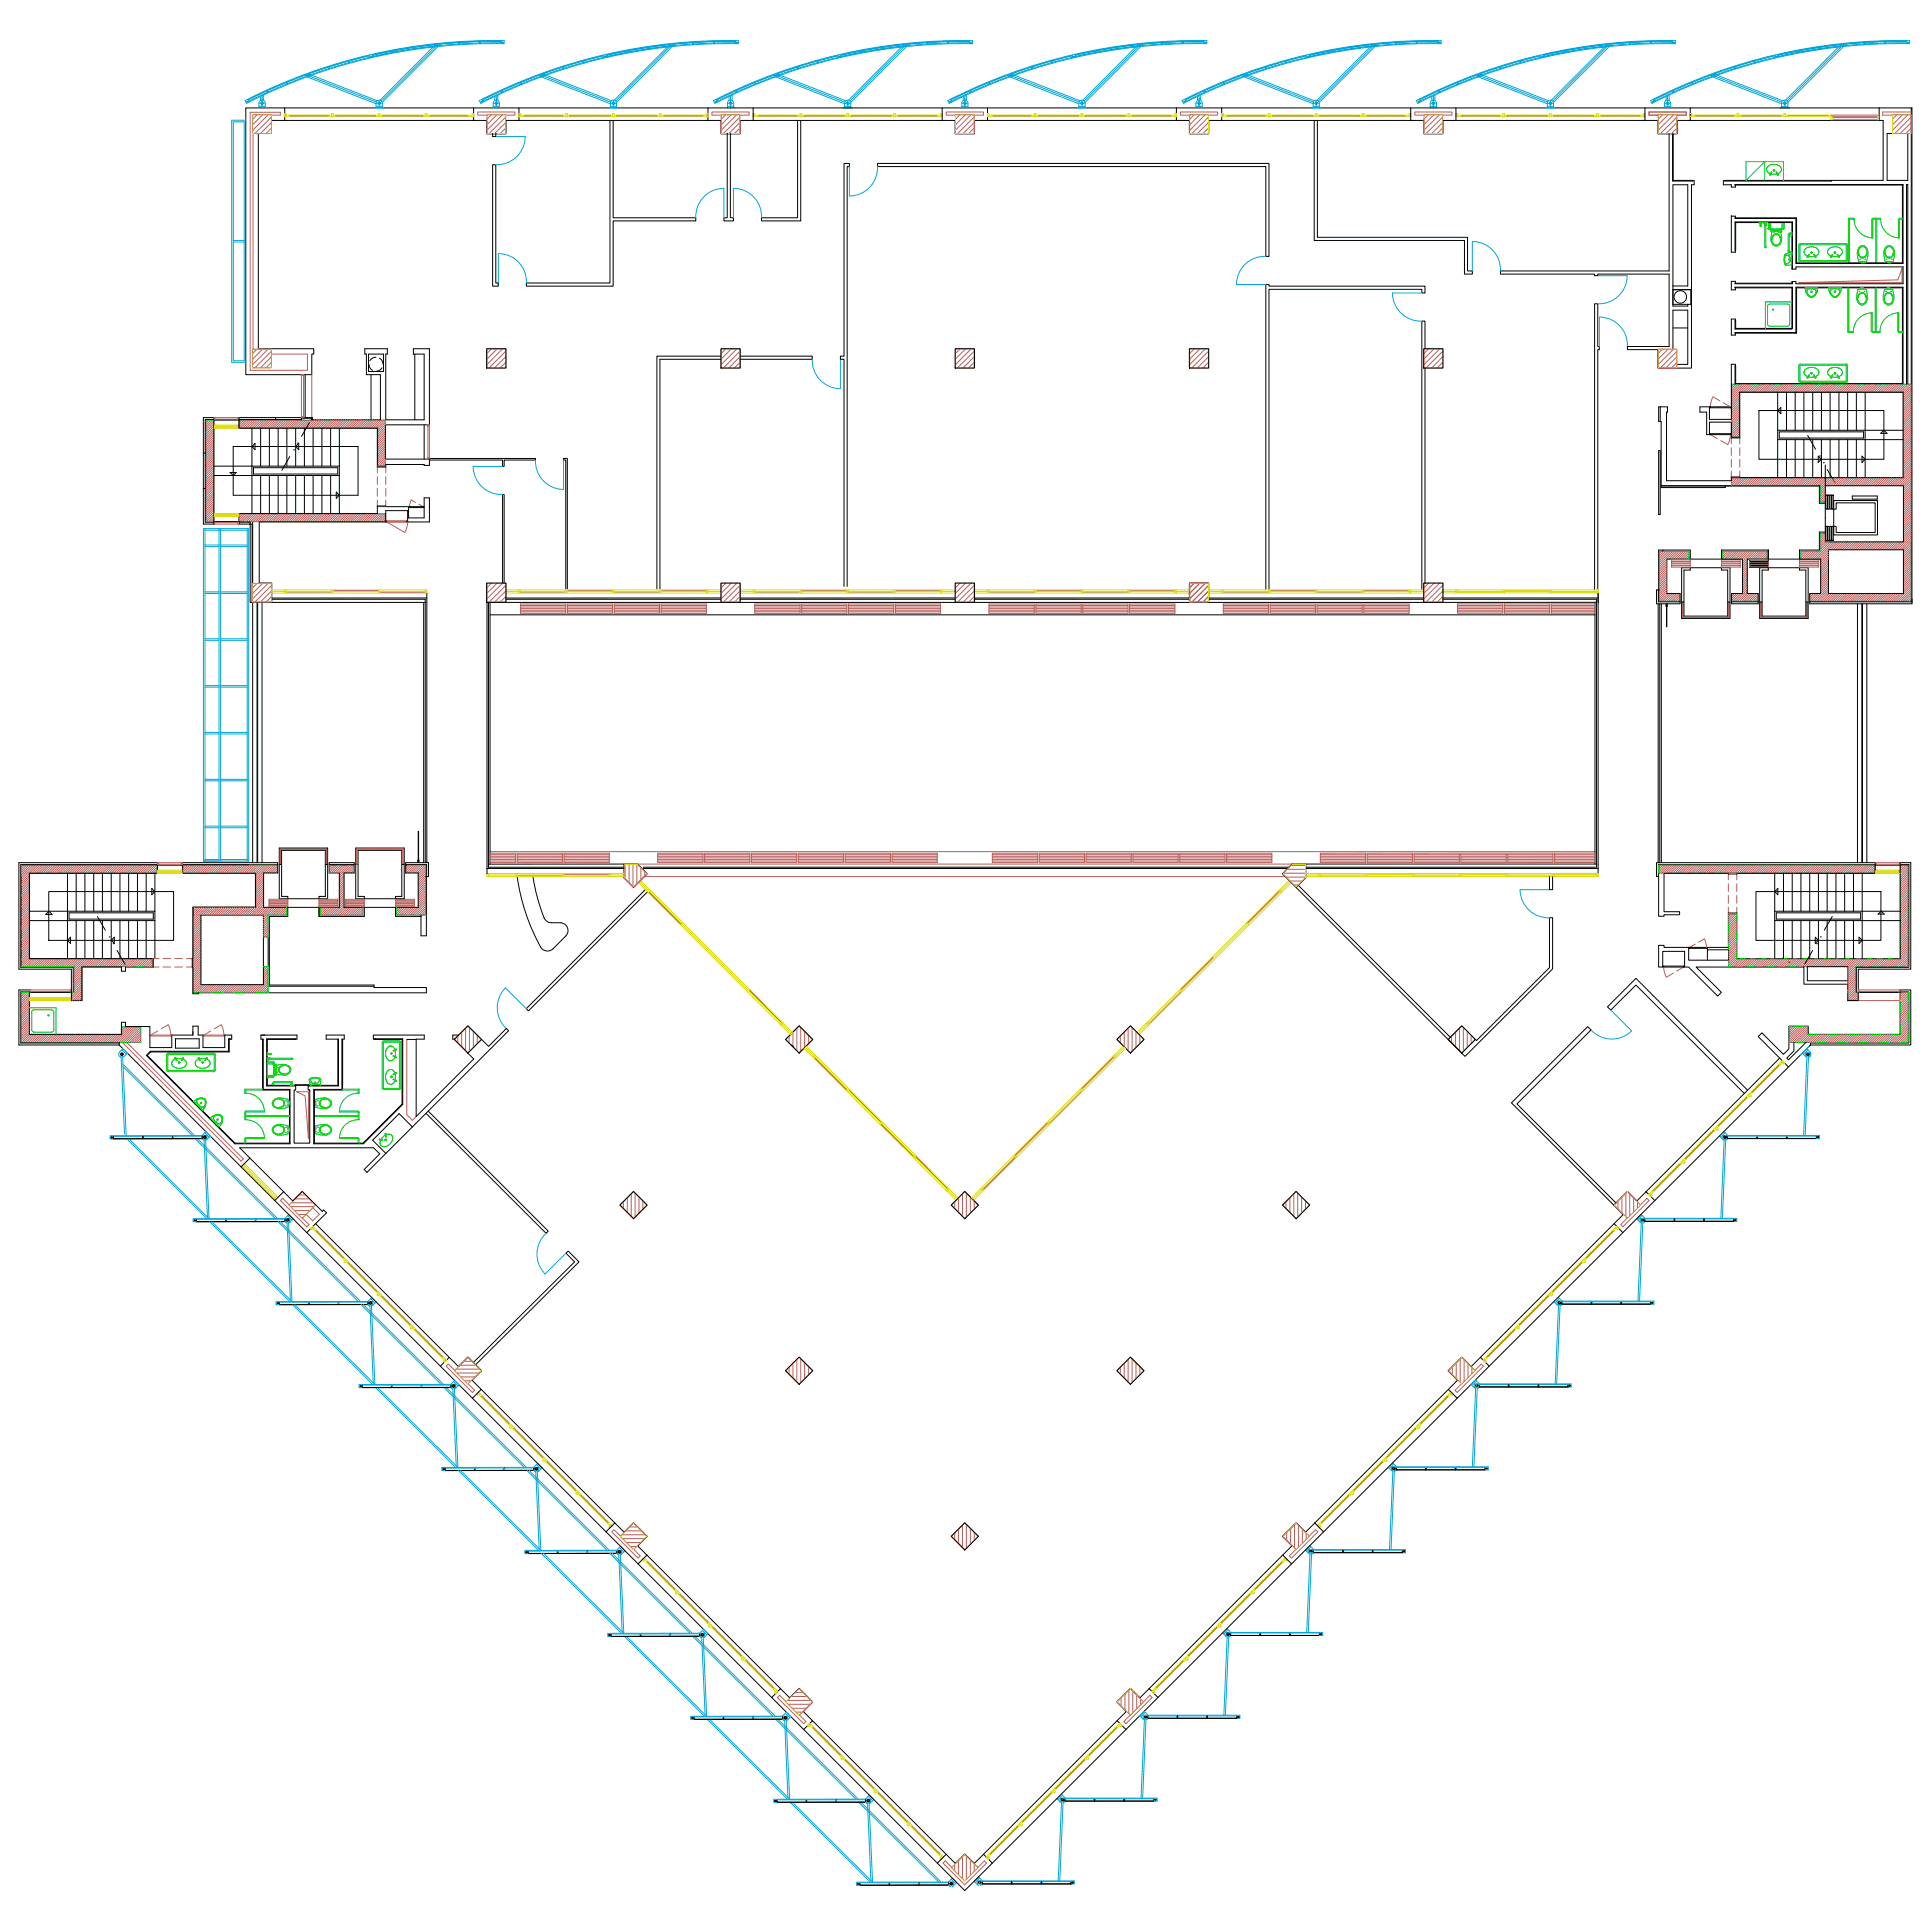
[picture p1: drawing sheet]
<svg xmlns="http://www.w3.org/2000/svg" width="882mm" height="882mm" viewBox="0 0 882 882" stroke-linecap="round" stroke-linejoin="round" font-family="sans-serif">
<g fill="none" stroke="#00a5dd" stroke-width=".46">
<path d="M210 19l-1 1 1-1M219 20h.1M219 19v1M229 19h-15l-14 1M229 19v1h-15l-14 1v-1M229 19l1 1zM317 19v1h-1zM326 20h.1M326 19v1zM336 19h-15l-14 1M336 19v1h-15l-14 1v-1M336 19l1 1z"/>
<path d="M424 19l-1 1 1-1M433 20h.1M433 19v1M443 19h-15l-14 1M443 19v1h-15l-14 1v-1M443 19h-14l-15 1M443 19l1 1zM531 19l-1 1zM540 20h.1M540 19v1M550 20v-1h-9l-20 1M550 19l1 1z"/>
<path d="M638 19l-1 1 1-1M647 20h.1M647 19v1M657 19h-15l-14 1M657 19v1h-15l-14 1v-1M657 19l1 1zM745 19l-1 1zM754 20h.1M754 19v1M764 20v-1h-9l-20 1M764 19l1 1zM852 19l-1 1z"/>
<path d="M861 20h.1M861 19v1M871 20v-1h-9l-20 1M871 19l1 1zM131 38h.1M140 35v-1l-8 3-19 9M140 35l-13 5-13 6h-1M141 34v1zM141 35l31 12M141 34l13-5 15-4v1l-13 4-15 4zM150 31h.1M159 29h.1"/>
<path d="M159 28v1M160 28l-1 1M169 26v-1l-13 4-15 5M169 26h1zM179 24h1zM180 23v1M189 22h.1M199 21v-1l-14 2-15 3v1M199 21l-15 2-14 3M199 21l-25 25M200 20v1M238 38h.1"/>
<path d="M247 35v-1l-8 3-19 9M247 35l-13 5-13 6h-1M248 34v1zM248 35l31 12M248 34l28-9v1l-13 4-15 4zM257 31h.1M267 28l-1 1v-1M276 25v1M276 26h1zM286 24h1zM287 23v1M296 22h.1"/>
<path d="M306 21v-1l-14 2-15 3v1M306 21l-15 2-14 3M306 21h1zM306 21l-25 25M307 20v1M345 38h.1M354 35v-1l-8 3-19 9M354 35l-13 5-13 6h-1M355 34v1zM355 35l31 12M355 34l13-5 15-4v1l-13 4-15 4zM364 31h.1"/>
<path d="M373 29h.1M373 28v1M374 28l-1 1M383 26v-1l-13 4-15 5M383 26h1zM393 24h1zM394 23v1M403 22h.1M413 21l-1-1-13 2-15 3v1M413 21l-15 2-14 3M413 21v-1l-14 2-15 3v1M413 21h1z"/>
<path d="M413 21l-25 25M414 20v1M452 38h.1M461 35v-1l-14 6-13 6h1M462 34v1zM462 35l31 12M462 34l13-5 15-4v1l-13 4-15 4zM471 31h.1M480 29h.1M480 28v1M481 28l-1 1M490 26v-1l-13 4-15 5"/>
<path d="M490 26h1zM500 24h1zM501 23v1M510 22h.1M520 21v-1l-14 2-15 3v1M520 21l-15 2-14 3M520 21l-25 25M521 20l14-1h15v1h-15l-14 1zM521 20v1M559 38h.1M568 35v-1l-13 5-14 7h1M568 35v-1l-14 6-13 6h1"/>
<path d="M568 35l-13 5-13 6M569 34v1zM569 35l31 12M578 31h.1M587 29h.1M587 28v1M588 28l-1 1M597 26v-1l-13 4-15 5M597 26l-13 4-15 4M597 26h1zM598 25l13-3 16-2v1l-15 2-14 3zM607 24h1z"/>
<path d="M608 23v1M617 22h.1M627 21l-1-1-13 2-15 3v1M627 21h1zM627 21l-25 25M628 20v1M666 38h.1M675 35v-1l-13 5-14 7h1M676 34v1zM676 35l31 12M685 31h.1M694 29h.1"/>
<path d="M694 28v1zM704 26v-1l-13 4-15 5M704 26l-13 4-15 4M704 26h1zM705 25l13-3 16-2v1l-15 2-14 3zM714 24h1zM715 23v1M724 22h.1M734 21l-1-1-13 2-15 3v1M735 21h.1M734 21l-25 25M735 20l15-1h14v1h-15l-14 1z"/>
<path d="M735 20v1M773 38h.1M782 35v-1l-13 5-14 7h1M782 35l-13 5-13 6M782 34l1 1zM783 35l31 12M792 31h.1M801 29h.1M801 28v1zM811 26v-1l-13 4-15 5M811 26l-13 4-15 4M811 26h1z"/>
<path d="M812 25l13-3 16-2v1l-15 2-14 3zM822 23l-1 1zM831 22h.1M841 21l-1-1-13 2-15 3v1M842 21h.1M841 21l-25 25M842 20l14-1h15v1h-15l-14 1zM112 46a249 249 0 0 1 118-27v1a249 249 0 0 0-117 27zM113 46v1zM113 46h1M118 49v-2a1.4 1.4 0 0 1 2-1 1.4 1.4 0 0 1 1 1v2M118 49h3"/>
<path d="M119 47h2M119 44v2M120 44v5M120 43v3M122 42h.1M122 41v1M171 49h4M172 49v-2a1.4 1.4 0 0 1 1-1 1.4 1.4 0 0 1 2 1v2M172 49h3M172 47h2M172 46l-31-12-1 1 32 12M173 46v3"/>
<path d="M174 46l25-26 1 1-25 26M219 46a249 249 0 0 1 118-27v1a249 249 0 0 0-117 27zM220 46v1zM220 46h1M225 49v-2a1.4 1.4 0 0 1 2-1 1.4 1.4 0 0 1 1 1v2M225 49h3M226 47h2M226 44v2M227 44v5M227 43v3M229 42h.1M229 41v1"/>
<path d="M278 49h4M279 49v-2a1.4 1.4 0 0 1 1-1 1.4 1.4 0 0 1 2 1v2M279 49h3M279 47h2M279 46l-31-12-1 1 32 12M280 46v3M281 46l25-26 1 1-25 26M326 46a249 249 0 0 1 118-27v1a249 249 0 0 0-117 27zM327 46v1zM327 46h1M332 49v-2a1.4 1.4 0 0 1 2-1 1.4 1.4 0 0 1 1 1v2M332 49h3"/>
<path d="M333 47h2M333 44v2M334 44v5M334 43v3M336 42h.1M336 41v1M385 49h4M386 49v-2a1.4 1.4 0 0 1 1-1 1.4 1.4 0 0 1 2 1v2M386 49h3M386 47h2M386 46l-31-12-1 1 32 12M387 46v3"/>
<path d="M388 46l25-26 1 1-25 26M433 46a249 249 0 0 1 118-27v1a249 249 0 0 0-117 27zM434 46v1zM434 46l14-7 13-5v1l-13 5-13 6zM439 49v-2a1.4 1.4 0 0 1 2-1 1.4 1.4 0 0 1 1 1v2M439 49h3M440 47h2M440 44v2M441 44v5M441 43v3M443 42h.1M443 41v1"/>
<path d="M492 49h4M493 49v-2a1.4 1.4 0 0 1 1-1 1.4 1.4 0 0 1 2 1v2M493 49h3M493 47h2M493 46l-31-12-1 1 32 12M494 46v3M495 46l25-26 1 1-25 26M540 46a249 249 0 0 1 118-27v1a249 249 0 0 0-117 27zM541 46v1zM546 49v-2a1.4 1.4 0 0 1 2-1 1.4 1.4 0 0 1 1 1v2M546 49h3M547 47h2"/>
<path d="M547 44v2M548 44v5M548 43v3M550 42h.1M550 41v1M599 49h4M600 49v-2a1.4 1.4 0 0 1 1-1 1.4 1.4 0 0 1 2 1v2M600 49h3M600 47h2M600 46l-31-12-1 1 32 12M601 46v3M602 46l25-26 1 1-25 26"/>
<path d="M647 46a249 249 0 0 1 118-27v1a249 249 0 0 0-117 27zM648 46v1zM648 46l14-7 13-5v1l-13 5-13 6zM653 49v-2a1.4 1.4 0 0 1 2-1 1.4 1.4 0 0 1 1 1v2M653 49h3M654 47h2M654 44v2M655 44v5M655 43v3M657 42h.1M657 41v1M706 49h4"/>
<path d="M707 49v-2a1.4 1.4 0 0 1 1-1 1.4 1.4 0 0 1 2 1v2M707 49h3M707 47h2M707 46l-31-12-1 1 32 12M708 46v3M708 46l26-26 1 1-25 26M754 46a249 249 0 0 1 118-27v1a249 249 0 0 0-117 27zM755 46v1zM760 49v-2a1.4 1.4 0 0 1 2-1 1.4 1.4 0 0 1 1 1v2M760 49h3M761 47h2M761 44v2"/>
<path d="M762 44v5M762 43v3M764 42h.1M764 41v1zM813 49h4M814 49v-2a1.4 1.4 0 0 1 1-1 1.4 1.4 0 0 1 2 1v2M814 49h3M814 47h2M814 46l-32-12v1l32 12M815 46v3M816 46l25-26 1 1-25 26M56 479l2 3"/>
<path d="M826 479l-2 3M826 478l-4 4M55 482l2 36M56 482l2 37M56 483l2-2-2-2-1 1a1.5 1.5 0 0 0 0 3M56 486l33 33M56 487l32 32M825 481h2v1h-2zM825 483l-2-2 2-2 2 1a1.6 1.6 0 0 1-1 3M825 482l-1 37M826 482l-2 37M65 519h.1"/>
<path d="M79 519h.1M92 519l2-2 2 2-2 2M92 519h-40M94 517l2 2M785 519l2 2M787 517l2 2M788 517l-2 2M789 519h41M802 519h1zM816 519h.1M58 520l36 37M89 520l37 36"/>
<path d="M90 520l37 36M92 520l1 1M92 520h3v-1h-45v1h2M93 520l2 36M94 520l1 37-36-37M787 520l-1 36M788 520l-1 36M830 520h1v-1h-44v1h2l-1 1M90 558h-2v-1h44v1h-2l1 1M96 558l36 36M103 557h.1M117 557h.1"/>
<path d="M127 558l36 36M128 558l37 36M130 557l2-2 2 2-2 2M130 557h-40M131 558l2 36M131 555l2 2M132 558l1 36-36-36M750 558l-2 36M750 555l-2 2M750 558l-1 36M751 557h41M751 556l-1-1-2 2 2 2"/>
<path d="M764 557h1zM778 557h1zM792 558h1v-2h-44v2h2l-1 1M134 596l36 36M141 595h.1M154 595h1zM165 596l36 36M166 596l36 36M168 594l2-1 2 2-2 1M168 596l1 1M168 596h2v-2l-44 1v1h2M168 595h-41"/>
<path d="M169 596l1 36M169 593l2 2M170 596l1 36-36-36M710 595l2 1M712 592l1 2M712 596l-2 36M712 593l-2 2M713 596l-2 36M713 595h41M727 595h.1M740 595h1M740 595h.1"/>
<path d="M741 595h.1M754 596h1v-2h-44v2h2M165 634h-1v-2h44v2h-2h1M172 634l36 36M179 633h.1M192 633h.1M193 633h.1M203 634l36 36M204 634l36 36M206 632l2-2 2 3-2 1M206 633h-41M207 634l1 35"/>
<path d="M207 631l2 2M208 634l1 36-36-36M674 633l-2 37M674 631l-2 2M675 633l-2 37M676 632h40M676 632l-2-2-2 2 2 2M689 633h.1M702 633h.1M702 633h1M703 633h.1M716 633h2v-1h-45v1h3l-1 1"/>
<path d="M209 672l37 36M216 671h1zM230 671h.1M241 672l36 36M242 672l36 36M244 670l2-2 2 2-3 2M244 672h1M244 670l-41 1M244 672h2v-2h-44v2h1M245 672l1 35M245 669l2 2M245 672l2 36-37-36"/>
<path d="M634 670l2 2M636 668l2 2M636 671l-1 37M637 669l-2 2M637 671l-2 37M638 671h-2v-1h44v1h-2M638 670h40M638 671l-1 1M651 671h1zM665 671h.1M247 710l37 36M255 709h.1"/>
<path d="M268 709h.1M279 709l36 37M280 709l36 37M282 708l1-2 2 2-2 2M282 709l1 1M282 709h2v-1h-44v2h1M282 708h-41M283 710l1 35M283 707l2 2M283 709l2 37-37-36M598 709l-1 37M599 706l-2 2"/>
<path d="M599 709l-1 37M600 709h-2v-1h44v1h-1M600 708h41M600 709l-1 1M600 708l-2-2-2 2 2 2M613 708l1 1zM627 708v1zM279 747h-1v-1h44v1h-2l1 1M285 747l37 37M292 747h.1M293 747h.1M306 747h.1"/>
<path d="M316 747l37 37M317 747l37 37M319 746l2-2 2 2-2 2M320 746h-41M320 747l2 36M321 745l2 2M321 747l2 37-37-37M558 746l2 2M560 744l2 2M560 747l-1 36M561 744l-2 2M561 747l-1 36"/>
<path d="M562 747h-2v-1h44v1h-1M562 746h41M562 747l-1 1M575 746h1zM589 746h.1M323 785l37 37M330 784l1 1zM344 784v1zM354 785l37 37M355 785l37 37M357 784l2-2 2 2-2 2M357 785l1 1"/>
<path d="M358 785h2v-1h-45v1h2M358 784h-41M358 785l2 36M359 783l2 2M359 785l2 37-37-37M523 785l-2 36M523 782l-2 2M523 785l-1 36M524 784h41M524 783l-1-1-2 2 2 1M537 784h1zM551 784h1z"/>
<path d="M565 785h1v-2h-44v2h2l-1 1M485 819l2 2M485 820l-2 2M355 823h-2v-1h45v1h-3l1 1M361 823l37 37M368 822v1M382 822v1M392 823l37 36M393 823l37 36M395 822l2-2 2 2-2 2M395 822h-40M396 823l2 36"/>
<path d="M397 820l2 2M397 823l2 37-37-37M483 821l2 2M485 823l-2 36M486 823l-2 36M486 822h41M500 822h.1M513 822h1zM527 823h1v-2h-44v2h2M433 860l2-2 2 2-2 2M433 860h-40M434 858l2 2"/>
<path d="M447 858l-2 2M449 859h40M449 859l-2-2-2 2 2 2M462 860h.1M475 860h1zM406 860h.1M420 860h.1M433 861l1 1M433 861h2v-1h-44v1h2M489 860h2v-1h-45v1h3l-1 1"/>
<circle cx="230" cy="20" r=".3"/>
<circle cx="337" cy="20" r=".3"/>
<circle cx="443" cy="20" r=".3"/>
<circle cx="550" cy="20" r=".3"/>
<circle cx="657" cy="20" r=".3"/>
<circle cx="764" cy="20" r=".3"/>
<circle cx="871" cy="20" r=".3"/>
<circle cx="141" cy="34" r=".4"/>
<circle cx="170" cy="26" r=".3"/>
<circle cx="199" cy="21" r=".3"/>
<circle cx="199" cy="21" r=".2"/>
<circle cx="248" cy="34" r=".4"/>
<circle cx="277" cy="26" r=".3"/>
<circle cx="306" cy="21" r=".3"/>
<circle cx="355" cy="34" r=".3"/>
<circle cx="384" cy="26" r=".3"/>
<circle cx="413" cy="21" r=".3"/>
<circle cx="462" cy="34" r=".4"/>
<circle cx="491" cy="26" r=".3"/>
<circle cx="520" cy="21" r=".3"/>
<circle cx="520" cy="21" r=".2"/>
<circle cx="569" cy="34" r=".4"/>
<circle cx="598" cy="26" r=".3"/>
<circle cx="627" cy="21" r=".3"/>
<circle cx="676" cy="34" r=".3"/>
<circle cx="705" cy="26" r=".3"/>
<circle cx="734" cy="21" r=".3"/>
<circle cx="783" cy="34" r=".4"/>
<circle cx="812" cy="26" r=".3"/>
<circle cx="841" cy="21" r=".3"/>
<circle cx="113" cy="47" r=".3"/>
<circle cx="120" cy="47" r=".4"/>
<circle cx="120" cy="47" r=".6"/>
<circle cx="173" cy="47" r=".6"/>
<circle cx="173" cy="47" r=".4"/>
<circle cx="220" cy="47" r=".3"/>
<circle cx="227" cy="47" r=".6"/>
<circle cx="227" cy="47" r=".4"/>
<circle cx="280" cy="47" r=".4"/>
<circle cx="280" cy="47" r=".6"/>
<circle cx="327" cy="47" r=".3"/>
<circle cx="334" cy="47" r=".6"/>
<circle cx="334" cy="47" r=".4"/>
<circle cx="387" cy="47" r=".6"/>
<circle cx="387" cy="47" r=".4"/>
<circle cx="434" cy="47" r=".3"/>
<circle cx="441" cy="47" r=".4"/>
<circle cx="441" cy="47" r=".6"/>
<circle cx="494" cy="47" r=".6"/>
<circle cx="494" cy="47" r=".4"/>
<circle cx="541" cy="47" r=".3"/>
<circle cx="548" cy="47" r=".6"/>
<circle cx="548" cy="47" r=".4"/>
<circle cx="601" cy="47" r=".4"/>
<circle cx="601" cy="47" r=".6"/>
<circle cx="648" cy="47" r=".3"/>
<circle cx="655" cy="47" r=".4"/>
<circle cx="655" cy="47" r=".6"/>
<circle cx="708" cy="47" r=".6"/>
<circle cx="708" cy="47" r=".4"/>
<circle cx="755" cy="47" r=".3"/>
<circle cx="762" cy="47" r=".4"/>
<circle cx="762" cy="47" r=".6"/>
<circle cx="815" cy="47" r=".4"/>
<circle cx="815" cy="47" r=".6"/>
</g>
<g fill="none" stroke="#000" stroke-width=".46">
<path d="M51 519v1zM65 519v1h14v-1v1M79 519v1h13v-1v1h-40v-1v1h13v-1v1M789 519v1h41v-1M802 519v1M803 519v1M816 519v1M830 519l1 1zM89 557v1zM103 557v1h-13v-1v1h40v-1v1h-13v-1v1M117 557v1h-14v-1v1M751 557v1h41v-1"/>
<path d="M765 557v1M778 557v1M127 595h.1M128 595v1h13v-1M141 595v1M155 595v1h-14v-1M155 595v1M155 595v1h13v-1M168 595v1h-40l-1-1M713 595v1h41v-1M727 595v1M740 595v1"/>
<path d="M755 595h.1M164 633h1zM192 634v-1v1h-13v-1v1M193 633v1h13v-1v1h-41v-1v1h14v-1M676 632v1h40v-1M689 632v1M703 632v1M202 671h1zM203 671v1h41v-2v2h-14v-2v2M217 670v2h-14v-1M217 670v2M217 670v2h13v-2"/>
<path d="M638 670v1h40v-1M651 670v1M665 670v1M679 671h.1M240 709h1zM255 708v1h13v-1v2M268 708v1h14v-1v1l-41 1v-2v1h14v-1v2M600 708v1h41v-1M600 708v1h40v-1M613 708v1M627 708v1M641 708v1z"/>
<path d="M279 747h.1M292 746v1h-13v-1v1h41v-1v1h-14v-1v1M306 746v1h-13v-1v1M562 746v1h41v-1M562 746v1M576 746v1M589 746v1M316 784v1zM330 784v1M344 784v1h-14v-1M344 784v1M344 784v1h13v-1"/>
<path d="M358 784v1h-41v-1v1h13v-1M524 784v1h41v-1M538 784v1M551 784v1M565 784h1zM354 822v1zM368 822v1h14v-1v1M382 822v1h13v-1v1h-40v-1v1h13v-1v1M486 822v1h41v-1M500 822v1M513 822v1M514 822v1"/>
<path d="M528 822h.1M393 860v1h13v-1M406 860v1M420 860v1h-14v-1M433 860v1h-13v-1v1M433 860v1h-40v-1M449 859v1h40v-1M462 859v1M476 859v1M490 860h.1M392 860v1z"/>
<circle cx="56" cy="481" r=".4"/>
<circle cx="56" cy="481" r=".6"/>
<circle cx="826" cy="481" r=".6"/>
<circle cx="826" cy="481" r=".4"/>
<circle cx="51" cy="520" r=".3"/>
<circle cx="94" cy="519" r=".6"/>
<circle cx="94" cy="519" r=".4"/>
<circle cx="788" cy="519" r=".6"/>
<circle cx="788" cy="519" r=".4"/>
<circle cx="830" cy="519" r=".3"/>
<circle cx="89" cy="557" r=".3"/>
<circle cx="131" cy="557" r=".6"/>
<circle cx="131" cy="557" r=".4"/>
<circle cx="750" cy="557" r=".6"/>
<circle cx="750" cy="557" r=".4"/>
<circle cx="793" cy="557" r=".3"/>
<circle cx="793" cy="557" r=".2"/>
<circle cx="127" cy="595" r=".3"/>
<circle cx="169" cy="595" r=".6"/>
<circle cx="169" cy="595" r=".4"/>
<circle cx="712" cy="595" r=".6"/>
<circle cx="712" cy="595" r=".4"/>
<circle cx="755" cy="595" r=".3"/>
<circle cx="165" cy="633" r=".3"/>
<circle cx="207" cy="633" r=".6"/>
<circle cx="207" cy="633" r=".4"/>
<circle cx="674" cy="633" r=".4"/>
<circle cx="674" cy="633" r=".6"/>
<circle cx="717" cy="633" r=".3"/>
<circle cx="717" cy="633" r=".2"/>
<circle cx="203" cy="671" r=".3"/>
<circle cx="245" cy="671" r=".4"/>
<circle cx="245" cy="671" r=".6"/>
<circle cx="637" cy="671" r=".6"/>
<circle cx="637" cy="671" r=".4"/>
<circle cx="679" cy="671" r=".3"/>
<circle cx="240" cy="709" r=".3"/>
<circle cx="283" cy="709" r=".4"/>
<circle cx="283" cy="709" r=".6"/>
<circle cx="599" cy="708" r=".4"/>
<circle cx="599" cy="708" r=".6"/>
<circle cx="641" cy="709" r=".3"/>
<circle cx="278" cy="747" r=".3"/>
<circle cx="321" cy="747" r=".6"/>
<circle cx="321" cy="747" r=".4"/>
<circle cx="561" cy="746" r=".4"/>
<circle cx="561" cy="746" r=".6"/>
<circle cx="603" cy="746" r=".3"/>
<circle cx="603" cy="746" r=".2"/>
<circle cx="316" cy="785" r=".3"/>
<circle cx="359" cy="785" r=".6"/>
<circle cx="359" cy="785" r=".4"/>
<circle cx="523" cy="784" r=".4"/>
<circle cx="523" cy="784" r=".6"/>
<circle cx="566" cy="784" r=".3"/>
<circle cx="354" cy="823" r=".3"/>
<circle cx="397" cy="822" r=".6"/>
<circle cx="397" cy="822" r=".4"/>
<circle cx="485" cy="822" r=".4"/>
<circle cx="485" cy="822" r=".6"/>
<circle cx="528" cy="822" r=".3"/>
<circle cx="447" cy="860" r=".6"/>
<circle cx="447" cy="860" r=".4"/>
<circle cx="490" cy="860" r=".3"/>
<circle cx="392" cy="860" r=".3"/>
<circle cx="434" cy="860" r=".4"/>
<circle cx="434" cy="860" r=".6"/>
</g>
<g fill="none" stroke="#dd0" stroke-width=".46">
<path d="M131 53h20M131 53v-1h-1v1h86v-1v1M132 53h.1M150 53h.1M151 53v-1h1v1M152 53h21M153 53h.1M172 53h.1M173 53v-1h1v1M174 53h20M175 53h.1M193 53h.1"/>
<path d="M194 53v-1h1v1M195 53h21M196 53h.1M214 53h.1M238 53h20M238 53v-1h-1v1h86v-1v1M239 53h.1M257 53h.1M258 53v-1h1v1M259 53h21M260 53h.1M279 53h.1"/>
<path d="M280 53v-1h1v1M281 53h20M282 53h.1M300 53h.1M301 53v-1h1v1M302 53h21M303 53h.1M321 53h.1M345 53h20M345 53v-1h-1v1h86v-1v1M346 53h.1M364 53h.1"/>
<path d="M365 53v-1h1v1M366 53h21M367 53h.1M386 53h.1M387 53v-1h1v1M388 53h20M389 53h.1M407 53h.1M408 53v-1h1v1M409 53h21M410 53h.1M428 53h.1"/>
<path d="M452 53h20M452 53v-1h-1v1h86v-1v1M453 53h.1M471 53h.1M472 53v-1h1v1M473 53h21M474 53h.1M493 53h.1M494 53v-1v1M494 53h21M496 53h.1M514 53h.1"/>
<path d="M515 53v-1h1v1M516 53h21M517 53h.1M535 53h.1M559 53h20M559 53v-1h-1v1h86v-1v1M560 53h.1M578 53h.1M579 53v-1h1v1M580 53h21M581 53h.1M600 53h.1"/>
<path d="M601 53v-1h1v1M602 53h20M603 53h.1M621 53h.1M622 53v-1h1v1M623 53h21M624 53h.1M642 53h.1M666 53h20M666 53v-1h-1v1h86v-1v1M667 53h.1M685 53h.1"/>
<path d="M686 53v-1h1v1M687 53h21M688 53h.1M707 53h.1M708 53v-1v1M708 53h21M710 53h.1M728 53h.1M729 53v-1h1v1M730 53h21M731 53h.1M749 53h.1"/>
<path d="M223 400h62M223 399v1M236 399v1M257 399v1M258 399v1M278 399v1M279 399v1M285 399h-63v1h63M596 400h134M596 399h134v1h-134M602 399v1M603 399v1"/>
<path d="M624 399v1M624 399h21M645 399v1M646 399v1M666 399v1M667 399h21M667 399v1M688 399v1M689 399v1M709 399v1M710 399h19M710 399v1"/>
<path d="M729 399v1M292 403l69 70M292 403l69 69M293 402l69 70M584 407l1 1M585 406l1 1M589 402l-70 70M589 403l-69 69M590 403l-70 70M603 400h21M646 400h20M689 400h20"/>
<path d="M312 421l-1 1M569 421l1 1M539 452l1 1M357 467l-1 1M358 467l-1 1M367 479l70 69M368 478l69 70M368 478l70 69M513 478l-69 69M514 478l-70 70M514 479l-69 69M524 467l1 1"/>
<path d="M372 482l-1 1M373 482l-1 1M388 497l-1 1M388 498l-1 1M493 498l1 1M494 497l1 1M508 482l1 1M509 482l1 1M799 500l1 1h-1l-1-1M800 499h.1M813 486v1M814 485l1 1v-1l-1-1-61 62h1h1l-1-1"/>
<path d="M814 485l-15 15M403 512l-1 1M403 513l-1 1M478 513l1 1M479 512l1 1M783 516v1M784 516l-15 14M784 515l1 1h-1l-1-1M785 514h.1M798 501h.1M799 501l-15 14M418 527l-1 1"/>
<path d="M418 528l-1 1M463 528l1 1M464 527l1 1M767 531l1 1M769 531l-15 15M769 530l1 1h-1l-1-1M769 529l1 1M433 542l-1 1M433 543l-1 1M448 543l1 1M448 542l1 1M755 544v1"/>
<path d="M143 561l15 15M143 561l-1 1v-1l1-1 61 61-1 1h-1l1-1M144 562h.1M157 575h.1M158 575l-1 1 1 1 1-1M158 576l15 15M159 577h.1M722 577h1M723 576l-14 15M723 575l1 1v1l-1-1M724 575h1M737 562h.1"/>
<path d="M738 561l1 1v-1l-1-1-61 61 1 1h1l-1-1M738 561l-14 15M172 590h.1M173 590l-1 1 1 1 1-1M173 591l15 15M174 592h.1M707 592h.1M708 591l-14 15M708 590l1 1v1l-1-1M709 590h.1M188 605h-1M188 607l15 14"/>
<path d="M188 606l-1 1h1l1-1M190 607h-1M202 620h.1M679 620h.1M692 607h.1M693 607l-15 14M693 606l1 1-2-1M694 605h.1M219 637l14 14M219 636l-1 1 1-1 61 61-1 1-1-1 1-1M220 637v1M661 637l1 1"/>
<path d="M662 636l1 1h1l-1-1-61 61 1 1v-1l-1-1M663 637l-15 14M233 650l-1 1M234 652l14 15M234 651l-1 1 1-1M235 652l-1 1M646 652l1 1M648 652l-15 15M648 651l1 1h-1l-1-1M648 650l1 1M248 665v1M249 666l-1 1v1l1-1"/>
<path d="M249 667l14 15M250 667v1M631 667l1 1M632 667l-14 15M632 666l1 1v1l-1-1M633 665l1 1M263 680v1M264 682l15 15M264 681l-1 1v1l1-1M265 682v1M278 695v1M603 695l1 1"/>
<path d="M616 682l1 1M617 682l-14 15M617 681l1 1v1l-1-1M618 680l1 1M294 712l15 15M295 712l-1 1-1-1 1-1 61 61-1 1 1-1M296 713h-1M586 713h.1M587 712l1 1v-1l-1-1-61 61 1 1h1l-1-1M587 712l-15 15M309 726h-1M309 728l15 14"/>
<path d="M309 727l-1 1h1l1-1M311 728h-1M571 728h.1M572 728l-15 14M572 727l1 1h-1l-1-1M573 726h.1M324 741h-1M325 742l-1 1 1-1M325 743l14 14M326 743h-1M339 758l1-1-1 1zM339 756l-1 1"/>
<path d="M340 758l14 14M341 758l-1 1M540 758l1 1M542 758l-15 14M542 757l1 1h-1l-1-1M542 756l1 1M556 743h.1M557 743l-15 14M557 742l1 1h-1l-1-1M558 741h.1M354 771h-1M528 771h.1"/>
<path d="M370 788l15 15M370 788l-1 1v-1l1-1 61 61-1 1h-1l1-1M371 789h.1M510 789h.1M511 788l1 1v-1l-1-1-61 61 1 1h1l-1-1M511 788l-14 15M384 801v1M385 803l15 15M385 802l-1 1 1 1 1-1M386 804h.1M399 817h.1M400 817l-1 1 1 1 1-1"/>
<path d="M400 818l15 15M401 819h.1M480 819h.1M481 818l-14 15M481 817l1 1v1l-1-1M482 817h.1M495 804h1M496 803l-14 15M496 802l1 1v1l-1-1zM497 801l1 1M415 832h-1M415 833l15 15"/>
<path d="M415 832l-1 1 1 1 1-1M417 834h-1M465 834h.1M466 833l-15 15M466 832l1 1v1l-1-1M467 832h.1M429 847h.1M452 847h.1"/>
</g>
<g fill="none" stroke="#000" stroke-width=".46">
<path d="M130 55h86M130 49h86M237 55h86M237 49h86M344 55h86M344 49h86M451 55h86M451 49h86M558 55h86M558 49h86M665 55h86M665 49h86"/>
<path d="M231 275h98M231 274h98M329 273h-98M338 275h98M338 274h98M436 273h-98M445 275h98M445 274h98M543 273h-98M552 275h98M552 274h98M650 273h-98"/>
<path d="M224 281h504M222 397h63M223 396h62M285 395h-62M294 397h294M294 396h295M596 397h134M596 396h133M596 395h133M813 483l-61 61M817 487l-61 61M144 559l61 61"/>
<path d="M737 559l-61 61M140 563l61 61M741 563l-61 61M216 639l61 61M220 635l61 61M662 635l-62 61M666 639l-61 61M291 714l61 61M295 710l61 61M586 710l-61 61M590 714l-61 61M367 790l61 61"/>
<path d="M371 786l61 61M510 786l-61 61M514 790l-61 61"/>
</g>
<g fill="none" stroke="#b85c5c" stroke-width=".46">
<path d="M132 53h18M153 53h19M175 53h18M196 53h18M239 53h18M260 53h19M282 53h18M303 53h18M346 53h18M367 53h19M389 53h18M410 53h18"/>
<path d="M453 53h18M474 53h19M496 53h18M517 53h18M560 53h18M581 53h19M603 53h18M624 53h18M667 53h18M688 53h19M710 53h18M731 53h18"/>
<path d="M258 399h20M236 400h21M297 408l14 14M584 407l-14 15M554 437l-15 15M342 452l15 15M539 453l-14 15M372 483l15 15M388 498l14 14M494 498l-15 15M509 483l-15 14M813 486l-13 13"/>
<path d="M402 513l15 15M478 513l-14 15M783 516l-13 13M798 501l-13 13M418 528l15 15M464 529l-15 14M768 531l-13 13M144 562l13 13M159 577l13 13M722 577l-13 13M737 562l-13 13M174 592l13 13"/>
<path d="M707 592l-13 13M189 607l13 13M692 607l-13 13M220 638l13 12M661 638l-12 12M235 652l13 14M647 652l-14 14M250 668l13 13M631 668l-13 13M265 683l13 13M616 683l-13 13M295 713l13 13"/>
<path d="M586 713l-13 13M310 728l14 13M571 728l-13 13M326 743l13 13M341 758l13 13M541 758l-13 13M556 743l-13 13M371 789l13 13M510 789l-13 13M386 804l13 13M401 819l13 13M480 819l-13 13"/>
<path d="M495 804l-13 13M416 834l13 13M465 834l-13 13"/>
</g>
<g fill="none" stroke="#b85c5c" stroke-width=".46">
<path d="M222 53h-4v-2h17v2h-4M329 53h-4v-2h17v2h-4M436 53h-4v-2h17v2h-4M543 53h-4v-2h17v2h-4M650 53h-4v-2h17v2h-4M757 53h-4v-2h17v2h-4M238 279h20M238 278h20M238 276h20v4h-20zM238 277h20M259 279h21M259 278h21"/>
<path d="M259 276h21v4h-21zM259 277h21M281 279h20M281 278h20M281 276h20v4h-20zM281 277h20M302 279h21M302 278h21M302 276h21v4h-21zM302 277h21M345 279h20M345 278h20"/>
<path d="M345 276h20v4h-20zM345 277h20M366 279h21M366 278h21M366 276h21v4h-21zM366 277h21M388 279h20M388 278h20M388 276h20v4h-20zM388 277h20M409 279h21M409 278h21"/>
<path d="M409 276h21v4h-21zM409 277h21M452 279h20M452 278h20M452 276h20v4h-20zM452 277h20M473 279h21M473 278h21M473 276h21v4h-21zM473 277h21M494 279h21M494 278h21"/>
<path d="M494 276h21v4h-21zM494 277h21M516 279h21M516 278h21M516 276h21v4h-21zM516 277h21M559 279h20M559 278h20M559 276h20v4h-20zM559 277h20M580 279h21M580 278h21"/>
<path d="M580 276h21v4h-21zM580 277h21M602 279h20M602 278h20M602 276h20v4h-20zM602 277h20M623 279h21M623 278h21M623 276h21v4h-21zM623 277h21M224 390h12M224 391h12"/>
<path d="M224 392h12M224 390h12v4h-12M224 393h12M224 389h504M236 390h21M236 391h21M236 392h21M236 390h21v4h-21zM236 393h21M258 390h20M258 391h20M258 392h20"/>
<path d="M258 390h20v4h-20zM258 393h20M291 395h299M300 390h21M300 391h21M300 392h21M300 390h21v4h-21zM300 393h21M322 390h20M322 391h20M322 392h20M322 390h20v4h-20z"/>
<path d="M322 393h20M343 390h21M343 391h21M343 392h21M343 390h21v4h-21zM343 393h21M365 390h20M365 391h20M365 392h20M365 390h20v4h-20zM365 393h20M386 390h21"/>
<path d="M386 391h21M386 392h21M386 390h21v4h-21zM386 393h21M407 390h21M407 391h21M407 392h21M407 390h21v4h-21zM407 393h21M453 390h21M453 391h21M453 392h21"/>
<path d="M453 390h21v4h-21zM453 393h21M475 390h20M475 391h20M475 392h20M475 390h20v4h-20zM475 393h20M496 390h21M496 391h21M496 392h21M496 390h21v4h-21zM496 393h21"/>
<path d="M517 390h21M517 391h21M517 392h21M517 390h21v4h-21zM517 393h21M539 390h21M539 391h21M539 392h21M539 390h21v4h-21zM539 393h21M560 390h21M560 391h21"/>
<path d="M560 392h21M560 390h21v4h-21zM560 393h21M603 390h21M603 391h21M603 392h21M603 390h21v4h-21zM603 393h21M624 390h21M624 391h21M624 392h21M624 390h21v4h-21z"/>
<path d="M624 393h21M646 390h20M646 391h20M646 392h20M646 390h20v4h-20zM646 393h20M667 390h21M667 391h21M667 392h21M667 390h21v4h-21zM667 393h21M689 390h20"/>
<path d="M689 391h20M689 392h20M689 390h20v4h-20zM689 393h20M710 390h18M710 391h18M710 392h18M710 393h18M728 390h-18v4h18M294 400h293M749 550l3-3 1 1-12 12-1-1 3-3M208 626l-3-3-1 1 12 12 1-1-3-3"/>
<path d="M674 626l3-3 1 1-12 12-1-1 3-3M283 702l-3-3-1 1 12 12 1-1-3-3M598 702l3-3 1 1-12 12-1-1 3-3M359 777l-3-3-1 1 12 12 1-1-3-3M522 777l3-3 1 1-12 12-1-1 3-3"/>
</g>
<g fill="none" stroke="#000" stroke-width=".46">
<path d="M124 55h6v-6h-18v122h30v-9h1v-3h-25v-98M216 49h21v6h-6v6h-9v-6h-6zM323 49h21v6h-6v6h-9v-6h-6zM430 49h21v6h-6v6h-9v-6h-6zM537 49h21v6h-6v6h-9v-6h-6zM644 49h21v6h-6v6h-9v-6h-6zM751 49h21v6h-6v6h-9v-6h-6zM762 61v63M764 61v21l10 1v1h-1v84h-16v-8M862 61h9v21h-9zM764 84v56h7v-1M764 84h7v47h-7"/>
<path d="M791 99h2h28v21h48v-35h-76h-2v-1h-4v-1l73-1v-27h-2v-6h15v227h-46v-5h5v-16h-10v-4h9v-8h3v4h35v-25h-35v8h-3v-8h-43M791 98v17h2v-1v-12h25v21h2v-1h49v8h-49v-1h-2h-25v-1h-2v4h2v-1h25v19h-25v-4h-2v7h2v-1h28v-21h48v44h-76v-9h-2v26h-10v-6h-5v2h3v11h2v-6h10v7h4v-21h74v39h-74M762 125v33M764 132h9M222 159h9v9h-9zM329 159h9v9h-9zM436 159h9v9h-9zM543 159h9v9h-9zM650 159h9v9h-9zM764 159v-17h7v24h-5M168 162h7v8h-7zM93 191h5v48h-5z"/>
<path d="M109 191h34v1h31v-21h-7v-9v-3h10v3h-1v30h18v-30h-5v-3h7v35h-20v16h20v3l-20-1v1h-4v-17h-63zM795 218h-4v2h-30l1-34h-4v7h1v30h29v-1M176 231h-4v4h-63v4h5v36h10v-9h-6v-28h58v-5h11v-2h-11M176 231h.1M194 227h2v11h-10v-1h8zM758 251h14v4h-11v16h6v5h-10v-7h1zM786 251h22v4h-10v16h5v5h-12v-5h5v-16h-10zM835 251h34v20h-34zM222 266h9v9h-9zM329 266h9v9h-9zM436 266h9v9h-9zM543 266h9v9h-9z"/>
<path d="M650 266h9v9h-9zM9 394h63v5h-59v39h57v4h-13v2h-2v-2h-18v15h-4v-14h-24zM83 394h44v5h-7v15h11v5h-8v31h48v1h24v2h-104v1h-3v-40h29v-15h-34zM150 394h12v5h-5v15h9v5h-20v-5h9v-15h-5zM185 394h11v6h-1v27h-3v-8h-11v-5h10v-15h-6zM285 395h6l5 4-7 6-4-4zM590 395h6v6l-4 4-6-6zM789 399h-29v17h7v2h-7h-2v-18h-1v-6h99v5h-63M789 399h4M92 418h28v32h-28zM789 417h4M758 432h2v1h11v6h19v-5h-10v-1h9v-16h4v21h75v-44h5v49h-24v14h-5v-7h-20v-8h-49l11 11-1 2-14-13h-2v-7h-10v7h-1z"/>
<path d="M814 438h.1M817 439h.1M825 442h19v6h-19zM120 475v23h12v24h-25l-40-40 2-2h36v-5h1v-2h-3v5h-10v-5h-2v-4h-3v4h-10v5h-10v-9h-11v-2h-2v5h-42v-20h-4v25h45l86 86 9-9-1-1h-1l-9-9-4 4-4-4M120 475h-1v-2h17v2h-1h-13v21h13M171 475h13v29l-18 18h-22v-24h12M207 475l7-7 6 7-6 6zM365 468l6 7-6 6-6-6zM516 468l7 7-7 6-6-6zM661 475l7-7 6 7-6 6zM827 476v1l-10 10-14-14 2-1 10 10 2-3v-10h9v3h42v-20h5v25h-46M141 496h13"/>
<path d="M114 529l16 15M114 529l-4 4M170 521l12-12 6 6-12 12zM176 527l-8 8-2-1 7-7-2-3h-62l5 5M130 544l-5 4M283 550l6-6 7 6-7 7zM441 544l6 6-6 7-7-7zM592 544l6 6-6 7-6-7zM737 550l6-6 5 4 4-4 4 4-15 15-4-4 4-4zM365 620l6 6-6 6-6-6zM516 620l7 6-7 6-6-6zM201 624l4-4 4 4 5-4 6 6-4 4 4 5-4 4z"/>
<path d="M661 626l7-6 4 4 4-4 4 4-14 15-4-4 4-5zM277 700l4-4 4 4 4-5 7 7-5 4 4 4-4 4zM434 702l7-7 6 7-6 6zM586 702l6-7 4 5 4-4 5 4-15 14-4-4 4-4zM356 771l5 4 4-4 6 6-4 5 4 4-4 4-15-15zM510 777l6-6 5 4 4-4 4 4-15 15-4-4 4-4zM432 847l4 4 5-4 4 4 4-4 4 4-12 12-13-12z"/>
</g>
<g fill="none" stroke="#b85c5c" stroke-width=".46">
<path d="M117 52l-2 2M120 52l-5 5M122 52l-7 7M124 53l-8 8M124 56l-5 5M124 59l-3 2M224 52l-2 2M227 52l-5 5M229 52l-7 7M231 53l-8 8M231 56l-5 5M231 59l-3 2"/>
<path d="M331 52l-2 2M334 52l-5 5M336 52l-7 7M338 56l-5 5M338 53l-8 8M338 59l-3 2M438 52l-2 2M441 52l-5 5M443 52l-7 7M445 56l-5 5M445 59l-3 2M445 53l-8 8"/>
<path d="M545 52l-2 2M548 52l-5 5M550 52l-7 7M552 53l-8 8M552 56l-5 5M552 59l-3 2M652 52l-2 2M655 52l-5 5M657 52l-7 7M659 56l-5 5M659 53l-8 8M659 59l-3 2"/>
<path d="M759 52l-2 2M762 52l-5 5M764 52l-7 7M766 53l-8 8M766 56l-5 5M766 59l-3 2M866 52l-2 2M869 52l-5 5M871 52l-7 7M873 53l-8 8M873 56l-5 5M873 59l-3 2"/>
<path d="M117 159l-2 2M120 159l-5 5M122 159l-7 8M224 159l-2 2M227 159l-5 5M229 159l-7 8M331 159l-2 2M334 159l-5 5M336 159l-7 8M438 159l-2 2M441 159l-5 5M443 159l-7 8"/>
<path d="M545 159l-2 2M548 159l-5 5M550 159l-7 8M652 159l-2 2M655 159l-5 5M657 159l-7 8M759 159l-2 2M762 159l-5 5M764 159l-7 8M124 160l-8 8M124 163l-5 5M124 165l-3 3"/>
<path d="M231 160l-8 8M231 163l-5 5M231 165l-3 3M338 165l-3 3M338 160l-8 8M338 163l-5 5M445 160l-8 8M445 163l-5 5M445 165l-3 3M552 160l-8 8M552 163l-5 5M552 165l-3 3"/>
<path d="M659 160l-8 8M659 165l-3 3M659 163l-5 5M766 160l-8 8M766 163l-5 5M766 165l-3 3M792 175l-1 1M793 175l-2 2M794 175l-3 3M794 180l-3 3M795 175l-4 4M796 175l-5 5"/>
<path d="M797 175l-6 6M798 175l-7 7M799 175l-4 4M800 175l-4 4M801 175l-4 4M802 175l-4 4M803 175l-4 4M804 175l-4 4M805 175l-4 4M806 175l-4 4M807 175l-4 4M808 175l-4 4"/>
<path d="M809 175l-4 4M810 175l-4 4M811 175l-4 4M812 175l-4 4M813 175l-4 4M814 175l-4 4M815 175l-4 4M816 175l-4 4M817 175l-4 4M818 175l-4 4M819 175l-3 4M820 175l-3 4"/>
<path d="M821 175l-4 4M822 175l-3 4M823 175l-3 4M824 175l-3 4M825 175l-3 4M826 175l-3 4M827 175l-3 4M828 175l-3 4M829 175l-3 4M830 175l-3 4M831 175l-3 4M832 175l-3 4"/>
<path d="M833 175l-3 4M834 175l-3 4M835 175l-3 4M836 175l-3 4M837 175l-3 4M838 175l-3 4M839 175l-3 4M840 175l-3 4M841 175l-3 4M842 175l-3 4M843 175l-3 4M844 175l-3 4"/>
<path d="M845 175l-3 4M846 175l-3 4M847 175l-3 4M848 175l-3 4M849 175l-3 4M850 175l-3 4M851 175l-3 4M852 175l-3 4M853 175l-3 4M854 175l-3 4M855 175l-3 4M856 175l-3 4"/>
<path d="M857 175l-3 4M858 175l-3 4M859 175l-3 4M860 175l-3 4M861 175l-3 4M862 175l-3 4M863 175l-3 4M864 175l-3 4M865 175l-3 4M866 175l-3 4M867 175l-3 4M869 175l-4 4"/>
<path d="M869 175l-3 4M871 175l-4 4M872 175l-4 4M873 175l-4 4M873 176l-4 4M873 179l-4 4M873 178l-4 4M873 177l-4 4M94 192h.1M95 192l-1 1M96 192l-2 2M97 192l-3 3"/>
<path d="M98 200l-4 3M98 199l-4 3M98 198l-4 3M98 197l-4 3M98 196l-4 3M98 195l-4 3M98 194l-4 3M98 193l-4 3M109 192h.1M110 192l-1 1M112 192l-3 2M112 192l-3 3"/>
<path d="M113 192l-3 3M115 192l-4 3M116 192l-4 3M117 192l-4 3M118 192l-4 3M119 192l-4 3M120 192l-4 3M121 192l-4 3M122 192l-4 3M123 192l-4 3M124 192l-4 3M125 192l-4 3"/>
<path d="M126 192l-4 3M127 192l-4 3M128 192l-4 3M129 192l-4 3M130 192l-4 3M131 192l-4 3M132 192l-4 3M133 192l-4 3M134 192l-4 3M135 192l-4 3M136 192l-4 3M137 192l-4 3"/>
<path d="M138 192l-4 3M139 192l-4 3M140 192l-4 3M141 192l-4 3M142 192l-4 3M143 192l-4 3M144 192l-4 3M145 192l-4 3M146 192l-4 3M147 192l-4 3M148 192l-4 3M149 192l-4 3"/>
<path d="M150 192l-4 3M151 192l-4 3M152 192l-4 3M153 192l-4 3M154 192l-4 3M155 192l-4 3M156 192l-4 3M157 192l-4 3M158 192l-4 3M159 192l-4 3M160 192l-4 3M161 192l-4 3"/>
<path d="M162 192l-4 3M163 192l-4 3M164 192l-4 3M165 192l-4 3M166 192l-4 3M167 192l-4 3M168 192l-4 3M169 192l-4 3M170 192l-4 3M171 192l-4 3M172 192l-4 3M173 192l-4 3"/>
<path d="M174 192l-4 3M175 192l-4 3M176 192l-4 3M176 193l-4 3M176 194l-4 3M176 195l-4 3M176 196l-4 3M176 197l-4 4M176 198l-4 4M176 199l-4 3M176 200l-4 4M794 199v1"/>
<path d="M794 198l-1 2M794 197l-2 3M794 196l-3 4M794 195l-3 4M794 194l-3 4M794 193l-3 4M794 192l-3 4M794 191l-3 4M794 190l-3 4M794 189l-3 4M794 188l-3 4M794 187l-3 4"/>
<path d="M794 186l-3 4M794 185l-3 4M794 184l-3 4M794 183l-3 3M794 182l-3 4M794 181l-3 4M873 182l-4 4M873 180l-4 4M873 187l-4 4M873 193l-4 4M873 194l-4 4M873 181l-4 4"/>
<path d="M873 184l-4 4M873 185l-4 4M873 186l-4 4M873 188l-4 4M873 191l-4 4M873 197l-4 4M873 198l-4 4M873 199l-4 4M873 195l-4 4M873 192l-4 4M873 190l-4 4M873 189l-4 4"/>
<path d="M873 183l-4 4M873 196l-4 4M98 219l-4 3M98 218l-4 3M98 217l-4 3M98 216l-4 3M98 212l-4 3M98 210l-4 3M98 207l-4 3M98 205l-4 3M98 204l-4 3M98 214l-4 3"/>
<path d="M98 213l-4 3M98 211l-4 3M98 209l-4 3M98 208l-4 3M98 206l-4 3M98 203l-4 3M98 202l-4 3M98 201l-4 3M98 215l-4 3M98 220l-4 3M176 201l-4 4M176 202l-4 4"/>
<path d="M176 203l-4 4M176 204l-4 4M176 205l-4 4M176 206l-4 4M176 207l-4 4M176 208l-4 4M176 209l-4 4M176 210l-3 3M176 211l-2 2M176 212l-1 1M791 218v1M792 218l-1 2"/>
<path d="M793 218l-2 3M794 218l-3 4M795 218l-3 4M796 218l-3 4M797 218l-3 4M798 218l-3 4M799 218l-3 4M800 218l-3 4M801 218l-3 4M803 218l-4 4M803 218l-3 4M805 218l-4 4"/>
<path d="M806 218l-4 4M807 218l-4 4M808 218l-4 4M809 218l-4 4M810 218l-4 4M811 218l-4 4M812 218l-4 4M813 218l-4 4M814 218l-4 4M815 218l-4 4M816 218l-4 4M817 218l-4 4"/>
<path d="M818 218l-4 4M819 218l-4 4M820 218l-4 4M821 218l-4 4M822 218l-4 4M823 218l-4 4M824 218l-4 4M825 218l-4 4M826 218l-4 4M827 218l-4 4M828 218l-4 4M829 218l-4 4"/>
<path d="M830 218l-4 4M831 218l-4 4M832 218l-4 4M833 218l-4 4M834 218l-4 4M835 218l-4 4M836 218l-4 5M837 218l-5 6M838 218l-4 4M839 218l-4 4M840 218l-4 4M841 218l-4 4"/>
<path d="M842 218l-4 4M843 218l-4 4M844 218l-4 4M845 218l-4 4M846 218l-4 4M847 218l-4 4M848 218l-4 4M849 218l-4 4M850 218l-4 4M851 218l-4 4M852 218l-4 4M853 218l-4 4"/>
<path d="M854 218l-4 4M855 218l-4 4M856 218l-4 4M857 218l-4 4M858 218l-4 4M859 218l-4 4M860 218l-4 4M861 218l-4 4M862 218l-4 4M863 218l-4 4M864 218l-4 4M865 218l-4 4"/>
<path d="M866 218l-4 4M867 218l-4 4M868 218l-4 4M869 218l-3 4M873 219l-4 4M873 216l-5 6M873 215l-6 7M873 214l-4 4M873 202l-4 4M873 204l-4 4M873 200l-4 4M873 201l-4 4"/>
<path d="M873 203l-4 4M873 205l-4 4M873 206l-4 4M873 207l-4 4M873 208l-4 4M873 209l-4 4M873 210l-4 4M873 211l-4 4M873 212l-4 4M873 213l-4 4M873 217l-4 5M873 218l-4 4"/>
<path d="M98 238h-1M98 237l-2 1M98 233l-4 4M98 231l-4 4M98 230l-4 4M98 227l-4 4M98 225l-4 4M98 224l-4 4M98 222l-4 3M98 221l-4 3M98 223l-4 3M98 226l-4 4"/>
<path d="M98 228l-4 4M98 229l-4 4M98 232l-4 4M98 234l-4 4M98 235l-4 3M98 236l-3 2M110 235h-1M111 235l-2 1M112 235l-3 2M113 235l-3 3M114 235l-3 3M115 235l-3 3"/>
<path d="M116 235l-3 3M117 235l-3 3M118 235l-3 3M119 235l-3 3M120 235l-3 3M121 235l-3 3M122 235l-3 3M123 235l-3 3M124 235l-3 3M125 235l-3 3M126 235l-3 3M127 235l-3 3"/>
<path d="M128 235l-3 3M129 235l-3 3M130 235l-3 3M131 235l-3 3M132 235l-3 3M133 235l-3 3M134 235l-3 3M135 235l-3 3M136 235l-3 3M137 235l-3 3M138 235l-3 3M139 235l-3 3"/>
<path d="M140 235l-3 3M141 235l-3 3M142 235l-3 3M143 235l-3 3M144 235l-3 3M145 235l-3 3M146 235l-3 3M147 235l-3 3M148 235l-3 3M149 235l-3 3M150 235l-3 3M151 235l-3 3"/>
<path d="M152 235l-3 3M153 235l-3 3M154 235l-3 3M155 235l-3 3M156 235l-3 3M157 235l-3 3M158 235l-3 3M159 235l-3 3M160 235l-3 3M162 235l-4 3M163 235l-4 3M163 235l-3 3"/>
<path d="M165 235l-4 3M166 235l-4 3M167 235l-4 3M168 235l-4 3M169 235l-4 3M170 235l-4 3M171 235l-4 3M172 235l-4 3M173 235l-4 3M174 235l-4 3M175 235l-4 3M176 235l-4 3"/>
<path d="M176 237l-1 1M176 236l-2 2M176 235l-3 3M834 228l-1 1M834 223l-2 3M834 224l-2 3M834 225l-2 3M834 222l-2 3M834 226l-2 3M834 227l-2 2M873 224l-4 3M873 223l-4 3"/>
<path d="M873 222l-4 3M873 220l-4 4M873 226l-4 3M873 227l-4 3M873 228l-4 3M873 229l-4 3M873 232l-4 3M873 233l-4 3M873 240l-4 3M873 239l-4 3M873 238l-4 3M873 235l-4 3"/>
<path d="M873 234l-4 3M873 230l-4 3M873 231l-4 3M873 225l-4 3M873 236l-4 3M873 237l-4 3M758 252h.1M759 252l-1 1M760 252l-2 2M761 252l-3 3M761 259l-3 4M761 258l-3 4"/>
<path d="M761 257l-3 4M761 256l-3 4M762 252l-4 4M763 252l-5 5M764 252l-6 6M765 252l-7 7M766 252l-4 3M767 252l-4 3M768 252l-4 3M769 252l-4 3M770 252l-4 3M771 252l-4 3"/>
<path d="M771 254l-1 1M771 253l-2 2M771 252l-3 3M787 252h.1M788 252l-1 1M789 252l-2 2M790 252l-3 3M791 252l-3 3M792 252l-3 3M793 252l-3 3M794 252l-3 3M795 252l-3 3"/>
<path d="M796 252l-3 3M797 255l-1 1M797 252l-3 3M798 255l-2 2M798 259l-2 2M798 258l-2 2M798 257l-2 2M798 256l-2 2M798 252l-3 3M799 252l-3 3M800 252l-3 3M801 252l-3 3"/>
<path d="M802 252l-3 3M803 252l-3 3M804 252l-3 3M805 252l-3 3M806 252l-3 3M807 252l-3 3M807 253l-2 2M807 254l-1 1M807 255h.1M823 252l-1 1M824 252l-2 2M825 252l-3 3"/>
<path d="M826 252l-3 3M827 252l-3 3M829 252l-4 3M829 252l-3 3M830 252l-3 3M832 244h.1M833 244l-1 1M834 244l-2 2M834 246l-2 2M834 245l-2 2M834 247l-2 2M834 247l-2 3"/>
<path d="M835 247l-3 4M835 259l-3 4M835 258l-3 4M835 257l-3 4M835 256l-3 4M835 255l-3 4M835 254l-3 4M835 253l-3 4M835 252l-3 4M836 247l-8 8M837 247l-8 8M838 247l-8 8"/>
<path d="M839 247l-8 8M840 247l-4 4M841 247l-4 4M842 247l-4 4M843 247l-4 4M844 247l-4 4M845 247l-4 4M846 247l-4 4M847 247l-4 4M848 247l-4 4M849 247l-4 4M850 247l-4 4"/>
<path d="M851 247l-4 4M852 247l-4 4M853 247l-4 4M854 247l-4 4M855 247l-4 4M856 247l-4 4M857 247l-4 4M858 247l-4 4M859 247l-4 4M860 247l-4 4M861 247l-4 4M862 247l-4 4"/>
<path d="M863 247l-4 4M864 247l-4 4M865 247l-4 4M866 247l-4 4M867 247l-3 4M868 247l-4 4M869 247l-3 4M873 260l-4 3M873 259l-4 3M873 258l-4 3M873 257l-4 3M873 256l-4 3"/>
<path d="M873 255l-4 3M873 254l-4 3M873 253l-4 3M873 252l-4 3M873 251l-4 3M873 250l-4 3M873 249l-4 3M873 248l-4 3M873 247l-4 4M873 246l-5 5M873 245l-6 6M873 244l-4 3"/>
<path d="M873 241l-4 3M873 242l-4 3M873 243l-4 3M117 266l-2 2M120 266l-5 5M122 266l-7 7M124 267l-8 8M124 270l-5 5M124 272l-3 3M224 266l-2 2M227 266l-5 5M229 266l-7 7"/>
<path d="M231 272l-3 3M231 267l-8 8M231 270l-5 5M331 266l-2 2M334 266l-5 5M336 266l-7 7M338 267l-8 8M338 272l-3 3M338 270l-5 5M438 266l-2 2M441 266l-5 5M443 266l-7 7"/>
<path d="M445 267l-8 8M445 270l-5 5M445 272l-3 3M545 266l-2 2M548 266l-5 5M550 266l-7 7M552 267l-8 8M552 270l-5 5M552 272l-3 3M652 266l-2 2M655 266l-5 5M657 266l-7 7"/>
<path d="M659 267l-8 8M659 270l-5 5M659 272l-3 3M761 271l-3 3M761 270l-3 3M761 269l-3 3M761 268l-3 3M761 267l-3 3M761 266l-3 3M761 265l-3 3M761 264l-3 3M761 263l-3 3"/>
<path d="M761 262l-3 3M761 260l-3 4M762 271l-4 4M763 271l-4 4M764 271l-4 4M765 271l-4 4M766 271l-4 4M767 271l-4 4M767 275h.1M767 274l-1 1M767 273l-2 2M767 272l-3 3"/>
<path d="M791 271h.1M792 271l-1 1M793 271l-2 2M794 271l-3 3M795 271l-3 4M797 271l-3 4M798 261l-2 2M798 260l-2 2M798 262l-2 2M798 263l-2 2M798 264l-2 2M798 265l-2 2"/>
<path d="M798 266l-2 2M798 267l-2 2M798 268l-2 2M798 269l-5 6M798 270l-1 1M798 271l-3 4M799 271l-3 4M800 271l-3 4M801 271l-3 4M802 271l-3 4M803 271l-3 4M803 272l-2 3"/>
<path d="M803 273l-1 2M803 274v1M827 271v1M828 271l-1 2M829 271l-2 3M830 271l-3 4M831 271l-3 4M835 262l-3 4M835 261l-3 4M835 260l-3 4M835 263l-3 4M835 264l-3 4"/>
<path d="M835 265l-3 4M835 266l-3 4M835 267l-3 4M835 268l-6 7M835 269l-5 6M835 270l-4 5M835 271l-3 4M836 271l-3 4M837 271l-3 4M838 271l-3 4M839 271l-3 4M840 271l-3 4"/>
<path d="M842 271l-4 4M843 271l-4 4M844 271l-4 4M845 271l-4 4M846 271l-4 4M847 271l-4 4M848 271l-4 4M849 271l-4 4M850 271l-4 4M851 271l-4 4M852 271l-4 4M853 271l-4 4"/>
<path d="M854 271l-4 4M855 271l-4 4M856 271l-4 4M857 271l-4 4M858 271l-4 4M859 271l-4 4M860 271l-4 4M861 271l-4 4M862 271l-4 4M863 271l-4 4M864 271l-4 4M865 271l-4 4"/>
<path d="M866 271l-4 4M867 271l-4 4M868 271l-4 4M869 271l-4 4M873 261l-4 3M873 262l-4 3M873 263l-4 3M873 264l-4 3M873 265l-4 3M873 266l-4 3M873 267l-4 3M873 268l-7 7"/>
<path d="M873 269l-6 6M873 270l-5 5M873 271l-4 4M873 272l-3 3M873 273l-2 2M873 274l-1 1M10 395h.1M11 395l-1 2M12 395l-2 3M13 395l-3 4M13 400l-3 4M13 399l-3 4"/>
<path d="M14 395l-4 5M15 395l-5 6M16 395l-6 7M17 395l-3 4M18 395l-3 4M19 395l-3 4M20 395l-3 4M21 395l-3 4M22 395l-3 4M23 395l-3 4M24 395l-3 4M25 395l-3 4"/>
<path d="M26 395l-3 4M27 395l-3 4M28 395l-3 4M29 395l-3 4M30 395l-3 4M31 395l-3 4M32 395l-3 4M33 395l-3 4M34 395l-3 4M35 395l-3 4M36 395l-3 4M37 395l-3 4"/>
<path d="M38 395l-3 4M39 395l-3 4M40 395l-3 4M41 395l-3 4M42 395l-3 4M43 395l-3 4M44 395l-3 4M45 395l-3 4M46 395l-3 4M47 395l-3 4M48 395l-3 4M49 395l-3 4"/>
<path d="M50 395l-3 4M51 395l-3 4M52 395l-3 4M53 395l-3 4M54 395l-3 4M55 395l-3 4M57 395l-4 4M57 395l-3 4M59 395l-4 4M60 395l-4 4M61 395l-4 4M62 395l-4 4"/>
<path d="M63 395l-4 4M64 395l-4 4M65 395l-4 4M66 395l-4 4M67 395l-4 4M68 395l-4 4M69 395l-4 4M70 395l-4 4M71 395l-4 4M72 395l-4 4M72 396l-3 3M72 397l-2 2"/>
<path d="M72 398l-1 1M84 395h-1M85 395l-2 1M86 395l-3 2M87 395l-4 3M88 395l-4 4M89 395l-4 4M90 395l-4 4M91 395l-4 4M92 395l-4 4M93 395l-4 4M94 395l-4 4"/>
<path d="M95 395l-4 4M96 395l-4 4M97 395l-4 4M98 395l-4 4M99 395l-4 4M100 395l-4 4M101 395l-4 4M102 395l-4 4M103 395l-4 4M104 395l-4 4M105 395l-4 4M106 395l-4 4"/>
<path d="M107 395l-4 4M108 395l-4 4M109 395l-4 4M110 395l-4 4M111 395l-4 4M112 395l-4 4M113 395l-4 4M114 395l-4 4M115 395l-4 4M116 395l-4 4M117 395l-4 4M118 395l-4 4"/>
<path d="M119 395l-4 4M120 395l-3 4M120 400l-3 3M121 395l-4 4M122 395l-5 5M123 395l-6 6M124 395l-7 7M125 395l-3 4M126 395l-3 4M127 395l-3 4M127 396l-2 3M127 397l-1 2"/>
<path d="M127 398v1M151 395h-1M152 395l-2 2M153 395l-3 3M154 395l-4 3M155 395l-4 4M156 395l-4 4M157 395l-4 4M157 400l-2 2M158 395l-4 4M159 395l-4 4M160 395l-5 5"/>
<path d="M161 395l-6 6M162 398l-1 1M162 395l-4 4M162 396l-3 3M162 397l-2 2M186 395l-1 1M187 395l-2 2M188 395l-3 3M189 395l-4 4M190 395l-4 4M191 395l-4 4M192 395l-4 4"/>
<path d="M193 395l-4 4M194 395l-4 4M195 400l-4 3M195 399l-4 3M195 398l-4 3M195 397l-4 3M195 396l-4 3M286 395v6M287 395v8M289 395v10M291 395v9M293 396v6"/>
<path d="M294 398v2M586 399h10M588 397h8M590 395h6M759 395l-1 1M760 395l-2 2M761 395l-3 3M762 395l-4 4M763 395l-4 4M764 395l-4 4M765 395l-4 4M766 395l-4 4"/>
<path d="M767 395l-4 4M768 395l-4 4M769 395l-4 4M770 395l-4 4M771 395l-4 4M772 395l-4 4M773 395l-4 4M774 395l-4 4M775 395l-4 4M776 395l-4 4M777 395l-4 4M778 395l-4 4"/>
<path d="M779 395l-4 4M780 395l-4 4M781 395l-4 4M782 395l-4 4M783 395l-4 4M784 395l-4 4M785 395l-4 4M786 395l-4 4M787 395l-4 4M788 395l-4 4M789 395l-4 4M790 395l-4 4"/>
<path d="M791 395l-4 4M792 395l-4 4M793 395l-4 4M794 395l-4 4M795 395l-4 4M796 395l-4 4M797 395l-4 4M798 395l-4 4M799 395l-4 4M800 395l-4 4M801 395l-4 4M802 395l-4 4"/>
<path d="M803 395l-4 4M804 395l-4 4M805 395l-4 4M806 395l-4 4M807 395l-4 4M808 395l-4 4M809 395l-4 4M810 395l-4 4M811 395l-4 4M812 395l-4 4M813 395l-4 4M814 395l-4 4"/>
<path d="M815 395l-4 4M816 395l-4 4M817 395l-4 4M818 395l-4 4M819 395l-4 4M820 395l-4 4M821 395l-4 4M822 395l-3 4M823 395l-4 4M824 395l-3 4M825 395l-3 4M826 395l-3 4"/>
<path d="M827 395l-3 4M828 395l-3 4M829 395l-3 4M830 395l-3 4M831 395l-3 4M832 395l-3 4M833 395l-3 4M834 395l-3 4M835 395l-3 4M836 395l-3 4M837 395l-3 4M838 395l-3 4"/>
<path d="M839 395l-3 4M840 395l-3 4M841 395l-3 4M842 395l-3 4M843 395l-3 4M844 395l-3 4M845 395l-3 4M846 395l-3 4M847 395l-3 4M848 395l-3 4M849 395l-3 4M850 395l-3 4"/>
<path d="M851 395l-3 4M852 395l-3 4M853 395l-3 4M854 395l-3 4M855 395l-3 4M856 395l-3 4M856 396l-2 3M856 397l-1 2M856 398v1M868 395v1M869 395l-1 2M871 395l-3 3"/>
<path d="M871 395l-3 4M872 396l-4 4M872 399l-4 4M872 398l-4 4M872 397l-4 4M13 419l-3 4M13 417l-3 4M13 416l-3 4M13 414l-3 4M13 413l-3 4M13 411l-3 4M13 410l-3 4"/>
<path d="M13 408l-3 4M13 405l-3 4M13 404l-3 4M13 402l-3 4M13 418l-3 4M13 415l-3 4M13 412l-3 4M13 409l-3 4M13 407l-3 4M13 406l-3 4M13 403l-3 4M13 401l-3 4"/>
<path d="M89 414l-1 1M89 418l-1 1M90 414l-2 2M90 418l-2 2M91 414l-3 3M91 418l-3 3M92 419l-4 4M92 418l-4 4M92 414l-3 4M93 414l-3 4M94 414l-3 4M95 414l-3 4"/>
<path d="M96 414l-3 4M97 414l-3 4M98 414l-3 4M99 414l-3 4M100 414l-3 4M101 414l-3 4M102 414l-3 4M103 414l-3 4M104 414l-3 4M105 414l-3 4M106 414l-3 4M107 414l-3 4"/>
<path d="M108 414l-3 4M109 414l-3 4M110 414l-3 4M111 414l-3 4M112 414l-3 4M113 414l-3 4M114 414l-3 4M115 414l-3 4M116 414l-3 4M117 414l-3 4M118 414l-3 4M119 416l-2 2"/>
<path d="M119 416h.1M119 414l-3 4M120 414l-1 2M120 401l-3 3M120 407l-3 3M120 411l-3 3M120 405l-3 3M120 414h.1M120 404l-3 3M120 403l-3 3M120 402l-3 3M120 406l-3 3"/>
<path d="M120 408l-3 3M120 409l-3 4M120 410l-3 4M120 412l-2 2M120 413l-1 1M120 418h.1M121 414l-3 4M121 418l-1 1M122 414l-3 4M122 418l-2 2M122 419l-2 2M123 414l-3 4"/>
<path d="M124 414l-3 4M125 414l-3 4M126 414l-3 4M127 414l-3 4M128 414l-3 4M129 414l-3 4M130 414l-3 4M131 415l-3 3M131 416l-2 2M131 417l-1 1M147 414l-1 1M148 414l-2 2"/>
<path d="M149 414l-3 3M150 414l-4 4M151 414l-4 4M152 414l-4 4M153 414l-4 4M154 414l-4 4M155 414l-4 4M157 405l-2 2M157 404l-2 2M157 403l-2 2M157 402l-2 2M157 401l-2 2"/>
<path d="M157 406l-2 2M157 407l-2 2M157 408l-2 2M157 409l-2 2M157 410l-2 2M157 411l-2 2M157 412l-2 2M157 413l-5 5M157 414l-4 4M158 414l-4 4M159 414l-4 4M160 414l-4 4"/>
<path d="M161 414l-4 4M162 414l-4 4M163 414l-4 4M164 414l-4 4M165 414l-4 4M166 414l-4 4M166 415l-3 3M166 416l-2 2M166 417l-1 1M182 414l-1 1M183 414l-2 2M184 414l-3 3"/>
<path d="M185 414l-4 4M186 414l-4 4M187 414l-4 4M188 414l-4 4M189 414l-4 4M190 414l-4 4M195 402l-4 3M195 401l-4 3M195 403l-4 3M195 404l-4 3M195 405l-4 3M195 406l-4 3"/>
<path d="M195 407l-4 3M195 408l-4 3M195 409l-4 3M195 410l-4 3M195 411l-8 7M195 412l-7 6M195 413l-6 5M195 414l-5 4M195 415l-4 3M195 416l-3 2M195 417l-2 1M195 418h-1"/>
<path d="M587 401h9M589 402h6M591 404h2M790 417v1M791 417l-1 2M792 417l-2 3M793 417l-3 4M793 419l-3 4M793 418l-3 4M872 418l-4 4M872 417l-4 4M872 416l-4 4"/>
<path d="M872 404l-4 4M872 405l-4 4M872 407l-4 4M872 408l-4 4M872 410l-4 4M872 411l-4 4M872 413l-4 4M872 414l-4 4M872 419l-4 4M872 415l-4 4M872 412l-4 4M872 409l-4 4"/>
<path d="M872 406l-4 4M872 403l-4 4M872 402l-4 4M872 401l-4 4M872 400l-4 4M13 425l-3 4M13 423l-3 4M13 428l-3 4M13 431l-3 4M13 433l-3 4M13 434l-3 4M13 437l-3 4"/>
<path d="M13 420l-3 4M13 421l-3 4M13 422l-3 4M13 424l-3 4M13 426l-3 4M13 427l-3 4M13 429l-3 4M13 430l-3 4M13 432l-3 4M13 435l-3 4M13 436l-3 4M14 438l-4 4"/>
<path d="M15 438l-4 4M16 438l-4 4M17 438l-4 4M18 438l-4 4M19 438l-4 4M20 438l-4 4M21 438l-4 4M22 438l-4 4M23 438l-4 4M24 438l-4 4M25 438l-4 4M26 438l-4 4"/>
<path d="M27 438l-4 4M28 438l-4 4M29 438l-4 4M30 438l-4 4M31 438l-4 4M32 438l-4 4M33 438l-4 4M34 438l-4 4M35 438l-4 4M36 438l-4 4M37 438l-4 4M38 438l-4 4"/>
<path d="M39 438l-5 5M40 438l-6 6M41 438l-7 7M42 438l-4 4M43 438l-4 4M44 438l-4 4M45 438l-4 4M46 438l-4 4M47 438l-4 4M48 438l-4 4M49 438l-4 4M50 438l-4 4"/>
<path d="M51 438l-4 4M52 438l-4 4M53 438l-4 4M54 438l-3 4M55 438l-4 4M56 438l-4 4M57 438l-3 4M58 438l-3 4M59 438l-3 4M60 438l-3 4M61 438l-3 4M62 438l-3 4"/>
<path d="M63 438l-3 4M64 438l-3 4M65 438l-3 4M66 438l-3 4M67 438l-3 4M68 438l-3 4M69 438l-3 4M70 439l-3 3M70 440l-2 2M92 423l-4 4M92 424l-4 4M92 429l-4 4"/>
<path d="M92 436l-4 3M92 440l-4 3M92 439l-4 3M92 434l-4 3M92 431l-4 3M92 428l-4 4M92 427l-4 4M92 435l-4 3M92 432l-4 4M92 431l-4 4M92 426l-4 4M92 425l-4 4"/>
<path d="M92 422l-4 4M92 421l-4 4M92 420l-4 4M92 437l-4 3M92 438l-4 3M122 427v1M122 422l-2 2M122 421l-2 2M122 420l-2 2M122 423l-2 2M122 424l-2 2M122 425l-2 2"/>
<path d="M122 426l-1 2M793 428l-3 4M793 427l-3 4M793 426l-3 4M793 425l-3 4M793 424l-3 4M793 423l-3 4M793 422l-3 4M793 421l-3 4M793 420l-3 4M793 429l-3 4M793 430l-3 4"/>
<path d="M793 431l-3 4M793 432l-3 4M793 433l-3 4M793 434l-3 4M793 435l-3 4M793 436l-3 4M793 437l-3 4M793 438l-3 4M794 438l-3 4M795 438l-3 4M796 438l-3 4M797 438l-3 4"/>
<path d="M798 438l-3 4M799 438l-3 4M800 438l-3 4M801 438l-3 4M802 438l-3 4M803 438l-3 4M805 438l-4 4M806 438l-4 4M806 438l-3 4M808 438l-4 4M809 438l-4 4M810 438l-4 4"/>
<path d="M811 438l-4 4M812 438l-4 4M813 438l-4 4M814 438l-4 4M815 438l-4 4M816 438l-4 4M817 438l-4 4M818 438l-4 4M819 438l-4 4M820 438l-4 4M821 438l-4 4M822 438l-4 4"/>
<path d="M823 438l-4 4M824 438l-4 4M825 438l-4 4M826 438l-4 4M827 438l-4 4M828 438l-4 4M829 438l-4 4M830 438l-4 4M831 438l-4 4M832 438l-4 4M833 438l-4 4M834 438l-4 4"/>
<path d="M835 438l-4 4M836 438l-4 4M837 438l-4 4M838 438l-4 4M839 438l-4 4M840 438l-4 4M841 438l-4 4M842 438l-4 4M843 438l-4 4M844 438l-4 4M845 438l-4 4M846 438l-4 4"/>
<path d="M847 438l-4 4M848 438l-4 4M849 438l-5 5M850 438l-6 6M851 438l-7 7M852 438l-4 4M853 438l-4 4M854 438l-4 4M855 438l-4 4M856 438l-4 4M857 438l-4 4M858 438l-4 4"/>
<path d="M859 438l-4 4M860 438l-4 4M861 438l-4 4M862 438l-4 4M863 438l-4 4M864 438l-4 4M865 438l-4 4M866 438l-4 4M867 438l-4 4M872 434l-8 8M872 429l-4 4M872 428l-4 4"/>
<path d="M872 423l-4 4M872 422l-4 4M872 425l-4 4M872 431l-4 4M872 435l-7 7M872 436l-6 6M872 437l-5 5M872 420l-4 4M872 421l-4 4M872 424l-4 4M872 426l-4 4M872 427l-4 4"/>
<path d="M872 430l-4 4M872 432l-4 4M872 433l-4 4M872 438l-3 4M872 439l-2 3M10 453v1M11 453l-1 2M12 453l-2 3M13 458l-3 3M13 455l-3 4M13 454l-3 4M13 456l-3 4"/>
<path d="M13 460l-3 3M13 458l-3 4M13 453l-3 4M37 443l-3 3M37 447l-3 3M37 448l-3 3M37 449l-3 3M37 452l-4 4M37 454l-3 3M37 455l-2 2M37 444l-3 3M37 445l-3 3"/>
<path d="M37 453l-4 4M37 446l-3 3M37 450l-4 4M37 451l-4 4M37 456l-1 1M37 457h.1M70 441l-1 1M92 445l-4 3M92 447l-4 3M92 448l-4 3M92 441l-4 3M92 442l-4 3"/>
<path d="M92 443l-4 3M92 444l-4 3M92 446l-4 3M92 449l-4 3M92 450l-4 3M93 450l-4 3M94 450l-4 3M95 450l-4 3M96 450l-4 3M97 450l-4 3M98 450l-4 3M99 450l-4 3"/>
<path d="M100 450l-4 3M101 450l-4 3M102 450l-4 3M103 450l-4 3M104 450l-4 3M105 450l-4 3M106 450l-4 3M107 450l-4 3M108 450l-4 3M109 450l-4 3M110 450l-4 3M111 450l-4 3"/>
<path d="M112 450l-4 3M113 450l-4 3M114 450l-4 3M115 450l-4 3M116 450l-4 3M117 450l-4 3M118 450l-4 3M119 450l-4 3M120 450l-4 3M121 442h-1M122 442l-2 1M122 453h.1"/>
<path d="M122 442l-2 2M122 443l-2 2M122 444l-2 2M122 445l-2 2M122 446l-2 2M122 447l-2 2M122 448l-5 5M122 449l-4 4M122 450l-3 3M122 451l-2 2M122 452l-1 1M848 452l-4 4"/>
<path d="M848 446l-4 4M848 442l-4 4M848 447l-4 4M848 445l-4 4M848 444l-4 4M848 443l-4 4M848 448l-4 4M848 449l-4 4M848 450l-4 4M848 451l-4 4M848 453l-4 4M849 453l-4 4"/>
<path d="M849 454l-3 3M849 455l-2 2M849 456l-1 1M869 453l-1 1M870 453l-2 2M871 453l-3 3M872 442h.1M872 440l-1 2M872 454l-4 3M872 455l-4 3M872 456l-4 3M872 457l-4 3"/>
<path d="M872 458l-4 3M872 459l-4 3M872 460l-4 3M13 467l-3 3M13 464l-3 3M13 461l-3 3M13 471l-3 3M13 472l-3 3M13 462l-3 3M13 463l-3 3M13 465l-3 3M13 466l-3 3"/>
<path d="M13 468l-3 3M13 469l-3 3M13 470l-3 3M13 473l-3 3M14 473l-3 3M15 473l-3 3M16 473l-3 3M17 473l-3 3M18 473l-3 3M19 473l-3 3M20 473l-3 3M21 473l-3 3"/>
<path d="M22 473l-3 3M23 473l-3 3M25 473l-4 3M26 473l-4 3M27 473l-4 3M28 473l-4 3M29 473l-4 3M30 473l-4 3M31 473l-4 3M32 473l-4 3M33 473l-4 3M34 473l-4 3"/>
<path d="M35 473l-4 3M36 473l-4 3M37 473l-4 3M38 473l-4 3M39 473l-4 3M40 473l-4 3M41 473l-4 3M42 473l-4 3M43 473l-4 3M44 473l-4 3M45 473l-4 3M46 473l-4 3"/>
<path d="M47 473l-4 3M48 473l-4 3M49 473l-4 3M50 473l-4 3M51 473l-4 3M52 473l-4 3M53 473l-4 3M54 473l-4 3M55 473l-4 3M56 469v1M57 469l-1 2M58 469l-2 3"/>
<path d="M59 469l-7 7M60 469l-7 7M61 469l-7 7M62 469l-7 7M63 469l-7 7M64 469l-7 7M64 470l-6 6M64 471l-5 5M64 472l-4 4M64 473l-3 3M64 474l-2 2M64 475l-1 1"/>
<path d="M209 473v3M211 472v6M213 470v10M214 469v11M216 471v7M218 473v4M360 473v3M362 472v6M364 470v10M366 469v11M367 471v7M369 473v4"/>
<path d="M512 473v3M513 472v6M515 470v10M517 469v11M519 471v7M521 473v4M663 473v3M665 472v6M667 470v10M668 469v11M670 471v7M672 473v4"/>
<path d="M818 469l-1 1M819 469l-2 2M820 469l-3 3M821 469l-4 4M822 469l-5 5M823 469l-6 6M824 469l-7 7M825 469l-7 7M826 472l-4 4M826 471l-5 5M826 470l-6 6M826 469l-7 7"/>
<path d="M826 473l-3 3M827 473l-3 3M828 473l-3 3M829 473l-3 3M830 473l-3 3M831 473l-3 3M832 473l-3 3M833 473l-3 3M834 473l-3 3M835 473l-3 3M836 473l-3 3M837 473l-3 3"/>
<path d="M838 473l-3 3M840 473l-4 3M840 473l-3 3M842 473l-4 3M843 473l-4 3M844 473l-4 3M845 473l-4 3M846 473l-4 3M847 473l-4 3M848 473l-4 3M849 473l-4 3M850 473l-4 3"/>
<path d="M851 473l-4 3M852 473l-4 3M853 473l-4 3M854 473l-4 3M855 473l-4 3M856 473l-4 3M857 473l-4 3M858 473l-4 3M859 473l-4 3M860 473l-4 3M861 473l-4 3M862 473l-4 3"/>
<path d="M863 473l-4 3M864 473l-4 3M865 473l-4 3M866 473l-4 3M867 473l-4 3M868 473l-4 3M872 461l-4 3M872 462l-4 3M872 463l-4 3M872 464l-4 3M872 465l-4 3M872 466l-4 3"/>
<path d="M872 467l-4 3M872 468l-4 3M872 469l-4 3M872 470l-7 6M872 471l-6 5M872 472l-5 4M872 473l-4 3M872 474l-3 2M872 475l-2 1M872 476h-1M133 551h10M133 549h10"/>
<path d="M134 553h8M135 548h6M136 555h4M137 546h2M285 549v3M287 547v7M288 545v10M290 545v11M292 547v7M294 549v3M436 549v3M438 547v7"/>
<path d="M440 545v10M441 545v11M443 547v7M445 549v3M587 549v3M589 547v7M591 545v10M593 545v11M594 547v7M596 549v3M739 549v3M741 547v7"/>
<path d="M743 545v11M744 545v10M746 547v7M748 549v3M208 625h11M209 627h10M210 624h7M210 629h7M212 622h3M212 631h3M360 625v2M362 623v6"/>
<path d="M364 621v10M366 621v10M367 623v7M369 624v4M512 625v2M513 623v6M515 621v10M517 621v10M519 623v7M521 624v4M663 624v4M665 623v7"/>
<path d="M667 621v10M669 621v10M670 623v6M672 625v2M286 699h7M288 697h3M438 698v7M440 697v10M441 696v11M443 698v7M445 700v3M588 700v3"/>
<path d="M589 698v7M591 696v11M593 697v10M595 699v6M284 701h11M284 703h10M286 705h7M288 706h3M436 700v3M597 700v3M360 777h10M360 778h10"/>
<path d="M361 775h8M363 773h4M512 776v3M514 774v7M516 772v11M517 772v10M519 774v7M521 776v3M362 780h6M364 782h2M436 852v2M438 850v6"/>
<path d="M440 848v10M441 848v10M443 849v8M445 851v4"/>
</g>
<g fill="none" stroke="#ff7f00" stroke-width=".46">
<path d="M115 52h9v9h-9zM222 52h9v9h-9zM329 52h9v9h-9zM436 52h9v9h-9zM543 52h9v9h-9zM650 52h9v9h-9zM757 52h9v9h-9zM864 52h9v9h-9zM115 159h9v9h-9zM222 159h9v9h-9zM329 159h9v9h-9zM436 159h9v9h-9z"/>
<path d="M543 159h9v9h-9zM650 159h9v9h-9zM757 159h9v9h-9zM115 266h9v9h-9zM222 266h9v9h-9zM329 266h9v9h-9zM436 266h9v9h-9zM543 266h9v9h-9zM650 266h9v9h-9zM285 395h6l4 4-6 6-4-4zM588 397l2-2h6v6l-4 4-6-6zM208 475l6-6 6 6-6 6z"/>
<path d="M359 475l6-6 6 6-6 6zM510 475l6-6 6 6-6 6zM662 475l6-6 6 6-6 6zM138 544l6 6-6 6-6-6zM283 550l6-6 6 6-6 6zM435 550l6-6 6 6-6 6zM586 550l6-6 6 6-6 6zM737 550l6-6 6 6-6 6zM208 626l6-6 6 6-6 6zM359 626l6-6 6 6-6 6zM510 626l6-6 6 6-6 6zM662 626l6-6 6 6-6 6z"/>
<path d="M283 702l6-6 6 6-6 6zM435 702l6-6 6 6-6 6zM586 702l6-6 6 6-6 6zM359 777l6-6 6 6-6 6zM510 777l6-6 6 6-6 6zM435 853l6-6 6 6-6 6z"/>
</g>
<g fill="none" stroke="#b85c5c" stroke-width=".46">
<path d="M124 53h4v-2h-14v118h26v-7h-16M124 55h.1M757 55h.1M757 53h-4v-2h17v2h-4M766 55h.1M873 51h-13v2h4M116 61v98M118 61h.1M822 129l45-1 2-5v6zM118 159h.1M138 171h1v20M139 172v-1h-1v20h1v-1"/>
<path d="M142 171v20M98 191h11M98 191v1v-1h11v1l-1-1M109 191h.1M138 190h1M195 195v-1h1v16h-1v-1M195 194h1M196 194h-1v15h1M781 199l3 1M786 183l-4-2-1 5M787 184l3 2M790 199l-1 4-3-2"/>
<path d="M791 200v3M791 200h4M795 200v3M172 216v-3h4v3M172 218v3M172 213h4M176 218v3M791 204v4M791 210v3M791 215v3M791 218h4M795 204v4"/>
<path d="M795 210v3M795 215v3M98 239h11h-11zM98 239h.1M108 239h.1M109 239h.1M172 228v3h4v-3M172 223v4M172 231h4M176 238h10v1l-1 4-8-5M176 238h10M176 223v4"/>
<path d="M190 229l-2-1-1 3M191 230l2 1M763 256h9v1h-9zM763 257h9v2h-9zM763 258h9M763 256h9M786 256h9v1h-9zM786 257h9v2h-9zM786 258h9M786 256h9M799 256h9v1h-9zM799 257h9v2h-9z"/>
<path d="M799 258h9M799 256h9M822 256h8v1h-8zM822 257h8v2h-8zM822 258h8M822 256h8M666 276h20v4h-20zM666 277h20M666 278h20M666 279h20M687 276h21v4h-21zM687 277h21"/>
<path d="M687 278h21M687 279h21M708 277h20M708 278h20M708 279h20M728 276h-20v4h20M769 275v7h21v-7M804 275v7h21v-7M769 282h21M72 394h11v1h-11zM72 394v1M73 395h.1"/>
<path d="M83 395h.1M83 394v1M128 395v-7h21v7M163 395v-7h21v7M789 399v3M789 399h4M793 399v3M856 394h12v1h-12zM857 394v1M857 395h.1M867 395h.1M867 394v1"/>
<path d="M868 394v1M123 411h8v1h-8zM123 413h8M123 413h8v1h-8zM123 411h8M123 412h8M146 411h8v1h-8zM146 413h8M146 413h8v1h-8zM146 411h8M146 412h8M158 411h8v1h-8z"/>
<path d="M158 413h8M158 413h8v1h-8zM158 411h8M158 412h8M181 411h8v1h-8zM181 413h8M181 413h8v1h-8zM181 411h8M181 412h8M789 404v3M789 409v4M789 414v3"/>
<path d="M789 417h4M793 404v3M793 409v4M793 414v3M70 438v4M70 438h3M74 438h4M80 438h3M85 438h3M88 438v4M774 431l-2 2M776 430l2-1 1 4"/>
<path d="M14 452v1M14 453v-1h19v1h-1M32 452v1M32 452v1h-18M70 442h3M74 442h4M80 442h3M85 442h3M123 450h48M760 442l1 4 3-2M769 442l-3 2M849 457h19"/>
<path d="M849 452v1h19v-1M849 453v-1h19v1h-1M867 452v1M56 476l54 54 1-1-53-53M68 473h10M72 471l-3 2M74 470l3-2 1 5M93 473h10M96 471l-3 2M98 470l3-2 1 5M186 475v34l2 3 2-2M135 499h6v21l-2-20z"/>
<path d="M132 550l-3-3-1 1 12 12 1-1-3-3M134 548v1M143 552l3 3-3 3-3-3M435 853l-3-3-1 1 10 10 10-10-1-1-3 3M436 851h.1M445 851h.1"/>
</g>
<g fill="none" stroke="#000" stroke-width=".46">
<path d="M279 55v74h-39v2h40v-30h38v-2h-38v-44M364 55v44h-16v2h18v-46M600 55v55h69v15h3v-1h-2v-16h-68v-53M225 75h1v54h2v2h-3zM225 61v1h1v-1M332 61v38h-1v2h4v-2h-1v-38M401 75h179v42h-2v-41h-177zM762 124h-77v1h43v1h2v-1h32M651 159v-12h-2v122M762 158h-19v2h14M329 163h-29v106M329 164h-28v105"/>
<path d="M338 163h33v1h-33M651 168v98M195 209h50v1h-15v3v-3h-34M230 266v-40v40M258 269v-59h-1v-1h2v60M385 268v-104h-1v-1h1v-88h3v1h-1v192M578 269v-139h2v1h71v3h-2v-2h-69v137M728 269v-130h2v19v2v109M236 400a81 81 0 0 0 12 34h2h2l6-6a4 4 0 0 0 1-4 4 4 0 0 0-3-3h-4a5 5 0 0 1-4-4l-3-8-2-9M295 406l-55 55 1 1 55-55M592 405l77 77 40-39v-24h-1v23l-34 33M593 404l69 70"/>
<path d="M708 400v6h1v-6M154 475v21M156 475v23M171 475v-2h23v2h-4v35l26-26-2-3M171 474v1M186 475h4M209 473h-2v2h1M220 475l3 3 8-8 1 1-44 44M361 477l2 1M155 496v-21h-6v-2h8v2h-1v23M798 498l-51-51-13 13 2 1 11-11 50 49M196 507l54 55-1 1-54-55"/>
<path d="M738 549l-45-45 34-34-2-1-35 35 47 46M216 622l46-46-4-4 2-1 4 5-47 47"/>
</g>
<g fill="none" stroke="#00a5dd" stroke-width=".46">
<path d="M226 62h14a13 13 0 0 1-14 13M388 76v14a13 13 0 0 0 13-14M318 99a13 13 0 0 1 13-13v13M335 99v-13a13 13 0 0 1 13 13M578 117a13 13 0 0 0-13 13h13M228 129v-13a13 13 0 0 1 12 13M649 134h-13a13 13 0 0 0 13 13M672 124v-14a13 13 0 0 1 13 14M730 126h13a13 13 0 0 1-13 13M730 158v-13a13 13 0 0 1 13 13M371 164a13 13 0 0 0 13 14v-14M230 213h-14a13 13 0 0 0 14 13"/>
<path d="M245 210a13 13 0 0 0 12 14v-14M708 406h-14a13 13 0 0 0 14 13M240 461l-9-10a13 13 0 0 0 0 19M736 461l9 10a13 13 0 0 1-18-1M249 563a13 13 0 0 0 0 19l9-10"/>
</g>
<g fill="none" stroke="#b85c5c" stroke-width=".46">
<path d="M774 53h18M795 53h19M817 53h18M837 54h21M837 55h21M837 53h21M858 53h-22M131 270h20M152 270h21M174 270h20M238 270h20M259 270h21"/>
<path d="M281 270h20M302 270h21M345 270h20M366 270h21M388 270h20M409 270h21M452 270h20M473 270h21M494 270h21M516 270h21M559 270h20M580 270h21"/>
<path d="M602 270h20M623 270h21"/>
</g>
<g fill="none" stroke="#dd0" stroke-width=".46">
<path d="M773 53h20M774 53h.1M792 53h.1M793 53v-1h1v1M794 53h21M795 53h.1M814 53h.1M815 53v-1v1M815 53h21v2h1v-2h-65v-1h1v1M817 53h.1M835 53h.1M858 53v2"/>
<path d="M98 196h11M98 194h11M98 196v-1h11v1M98 195h11M99 194v1M99 195h.1M99 195h9M108 195h.1M108 194v1M98 235h11M98 236h11M98 235v1h11v-1"/>
<path d="M99 236h.1M99 235h9M99 235v1M108 235v1M108 236h.1M124 270h71M124 269h71v2h-71M130 269v2M131 269v2M151 269v2M152 269v2M173 269v2"/>
<path d="M174 269v2M194 269v2M231 270h98M231 269h98M231 271h98M237 269v2M238 269v2M258 269v2M259 269v2M280 269v2M281 269v2M301 269v2"/>
<path d="M302 269v2M323 269v2M338 270h98M338 269h98M338 271h98M344 269v2M345 269v2M365 269v2M366 269v2M387 269v2M388 269v2M408 269v2"/>
<path d="M409 269v2M430 269v2M445 270h98M445 269h98M445 271h98M451 269v2M452 269v2M472 269v2M473 269v2M494 269v2M515 269v2M516 269v2"/>
<path d="M537 269v2M552 270h98M552 269h98M552 271h98M558 269v2M559 269v2M579 269v2M580 269v2M601 269v2M602 269v2M622 269v2M623 269v2"/>
<path d="M644 269v2M659 270h71M659 269h71v2h-71M665 269v2M666 270h20M666 269v2M686 269v2M687 270h21M687 269v2M708 269v2M708 270h22M72 397h11"/>
<path d="M72 399h11M72 399v-1h11v1M73 397v1M73 398v1M73 398h9M82 398v1M83 397v1M856 397h12M856 399h12M857 399v-1h11v1M857 397v1M857 398h10"/>
<path d="M857 398v1M867 398v1M867 397v1M868 399h.1M13 457h20M13 456h20M14 457h18M14 457v-1h18v1M14 456h.1M14 456h18M14 456v1M32 456v1"/>
<path d="M32 456h.1M868 457h.1M814 484l1 1M111 532l15 16M112 532l14 15M112 531l15 16M112 532l-1 1M126 546l-1 1"/>
</g>
<g fill="none" stroke="#000" stroke-width=".46">
<path d="M772 55h86M772 49h86M873 49v126M764 61v22h9M773 83h.1M788 83h.1M793 85l76-1v36h-49v-20l-27-1M837 82l-49 1M793 114l-1-13h27v22M764 132h9v7h-9zM772 132v7M793 131h26v19"/>
<path d="M819 129v1l-26-1M764 150h7M793 147l-1 3h26M820 152v-21h49v44M821 152h-28M139 171v20M168 166l1 2 1 1M169 171v21M172 163l-2 1-1 1M173 164l1 1 1 1M174 168l-1 1-1 1M189 162v30"/>
<path d="M793 167l-1 8M812 179v39M816 179v18M820 179v18M824 179v18M828 179v18M832 179v18M836 179v18M840 179v18M844 179v18M848 179v18M852 179v39"/>
<path d="M871 175v-91v91M98 192h.1M98 192h-4v47h4M115 196v39M119 196v17M123 196v17M126 191v1M127 196v17M131 196v17M135 196v17M138 192h-40M138 191v1"/>
<path d="M138 191h4v1M139 196v17M141 193l-3 6M143 196v17M147 196v17M151 196v17M155 196v39M194 194v16M758 186v6M781 186h10M781 198h10M781 199h10"/>
<path d="M781 186h.1M781 198v1M790 186h.1M790 198v1M803 188h57v22h-57zM812 197h57M812 188l1-2v3zM813 197h38v3h-38zM826 199l3 6M859 198l1-1 2 1zM93 207h1M98 213h57"/>
<path d="M98 217h57M105 216h3l-1 1zM107 204h57v22h-57zM116 214h38v3h-38zM116 202v3l-1-1zM119 217v18M123 217v18M127 217v18M131 217v18M132 209l-3 6M134 205h.1M135 217v18"/>
<path d="M136 202h.1M136 202v3l-1-1zM139 217v18M143 217v18M147 217v18M151 217v18M758 206v29zM812 201h57M816 201v17M820 201v17M824 201v17M828 201v17"/>
<path d="M830 208l2 2-2 1zM831 208h.1M832 201v17M833 211h.1M834 212v10M835 214l3 7M836 201v17M840 201v17M844 201v17M848 201v17M850 208l2 2-2 1zM93 223h1"/>
<path d="M98 238v1M98 238l16 1h1v36M115 238v28M154 225l1 1-1 2zM177 238h.1M186 238h.1M186 233v4M187 232h7M187 231h7M187 233v4M187 231v1M193 231v1"/>
<path d="M759 222h29M759 222h32M831 222h.1M834 230v13M834 226h1v7h-1zM835 226v7zM836 226v7zM837 226v7zM838 229h20v15h-20zM838 233h1v-3h17v13h-17v-3h-1M846 227h11v1h-11zM758 252h.1"/>
<path d="M760 251v1M768 259h22v23h-22zM772 259v1h-3v21h20v-21h-3v-1M772 255h14M799 256h9h-9zM799 256h9v1h-9zM799 257h9v1h-9zM799 258h9v1h-9zM804 259h22v23h-22zM808 259v1h-3v21h20v-21h-3v-1M808 255h14M834 240h1v7h-1z"/>
<path d="M835 240v7zM836 240v7zM837 240v7zM115 275h.1M115 275v119M117 275v119M118 275v119M120 275v119M124 275h70M194 275v119M195 271v123h-1v-120h-70M195 273h-71"/>
<path d="M222 275v124M223 275v121M224 275v120M659 274h70v122M659 273h71M728 275v120M729 275h-70M730 271v128M757 276v118M757 269v6h10M757 270h1M758 269h.1"/>
<path d="M758 276v118M759 276v118M761 277h1M761 276v1zM761 276v10M768 275h1M789 275h1M791 275h12M804 275h1M825 275h1M827 275h46M848 276v118"/>
<path d="M850 276v118M851 276v118M853 276v118M31 399v39M35 399v17M39 399v17M43 399v17M47 399v17M51 399v17M55 399v17M59 399v17M63 399v17"/>
<path d="M67 399v17M71 399v39M72 395h.1M72 395h-63v47h24v11M127 395h.1M127 395h-55M128 395h1M128 387h22v23h-22zM149 395h1M162 395h.1M162 395h-12M162 395h2"/>
<path d="M162 387h23v23h-23zM184 395h1M185 395h10v5M185 395h.1M191 393h.1M191 393v1zM191 394v-14v14M811 399v39M815 399v17M819 399v17M823 399v17M827 399v17"/>
<path d="M831 399v17M835 399v17M839 399v17M843 399v17M847 399v17M851 399v39M856 395h.1M856 395h-99v5M856 395h12M868 395h4v47h-24v11M868 395h.1M13 416h58"/>
<path d="M22 407h57v22h-57zM22 416l2 2h-3zM32 417h38v3h-38zM44 419l4 6M69 406l2 1-2 2zM131 410v-1h-2v-21h20v21h-3v1M131 414h15M166 410v-1h-2v-21h20v21h-3v1M166 414h15M192 418v1M195 400h.1M802 407h57v22h-57z"/>
<path d="M811 416h57M811 407l1-1v3zM811 417h39v3h-39zM837 419l-4 6M858 418l1-2 2 2zM13 420h58M32 428v3l-1-2zM35 420v18M39 420v18M43 420v18M47 420v18M50 428h.1"/>
<path d="M51 420v18M52 431h.1M52 428v3l-1-2zM53 434l4 6M55 420v18M59 420v18M63 420v18M67 420v18M122 428v14M771 433h9M772 433h.1M779 433h.1"/>
<path d="M780 434v5M811 420h57M815 420v18M819 420v18M823 420v18M827 420v18M828 434l-4 6M829 428l2 1-2 2zM830 431h.1M831 420v18M831 428h.1M835 420v18"/>
<path d="M839 420v18M843 420v18M847 420v18M849 428l2 1-2 2zM33 453h-24v23h45M122 450h49M759 441h10M759 442h10M760 441v1M769 441v1M824 442h.1M844 450h.1"/>
<path d="M849 453h19M868 453h4v23h-45M868 453h.1M54 476v1M80 474h11v5h-11zM105 475l-1-1v6h-35l-2 2 40 40h25v-24h-12v-23M135 475l-13-1v22h13M171 474h13v30l-18 18h-23v-24h13M819 476v4l-3 3 1 1 8-8M825 476h.1M135 496h6M135 496h6v2v24h-7v-24h1z"/>
<path d="M141 496h14"/>
<circle cx="767" cy="136" r="2.8"/>
</g>
<g fill="none" stroke="#00a5dd" stroke-width=".46">
<path d="M107 56h5v109h-5zM112 55h-6v110h6M107 110h5M107 111h5M93 241h21v152h-21zM94 241v152M94 242h19M94 249h6M94 250h6M100 241v152M101 241v152M101 249h12"/>
<path d="M101 250h12M113 241v152M94 270h6M94 271h6M101 270h12M101 271h12M94 292h6M101 292h12M94 313h6M94 314h6M101 313h12M101 314h12"/>
<path d="M94 335h6M101 335h12M94 356h6M94 357h6M101 356h12M101 357h12M94 377h6M94 378h6M101 377h12M101 378h12M94 393h6M101 393h12"/>
</g>
<g fill="none" stroke="#0d0" stroke-width=".46">
<path d="M94 192h4v46h-4zM176 194v-2h-67v3h63v18h4v-3M109 235h67v3h-67zM834 229h-2v-7h-41v-4h78v-39h-75v21h-3v-25h82v100h-46M771 255v-3h-13v23h9M787 255v-3h20v3M834 244h-2v8h-10v3M791 275h12M10 395h62v4h-59v39h57v4h-33v15h-4v-4h1v-11h-24zM127 395h-44v4h34v15h-29v39h34v-11h-2M150 395h12M185 395h10v23h-14v-4"/>
<path d="M758 395h98v4h-98zM758 395v4M131 414v4h-9v10h-2M146 414v4h20v-4M790 434v-17h3v21h75v-43h4v47h-24v11h1v4h-5v-9M790 439v3h35M10 453h3v20h43v-4h8v7h-54zM817 469h9v4h42v-20h4v23h-55z"/>
</g>
<g fill="none" stroke="#0d0" stroke-width=".46">
<path d="M808 79h1v1M809 79h-1a2.4 2.4 0 0 1-1-3 2.4 2.4 0 0 1 4-1l2 1a1.9 1.9 0 0 1-1 3h-1l1 1M809 79h3M806 82v-8l-9 8v-8h18v8M869 100h-2v9M803 102h2zM804 102h.1M804 102v1zM804 103h.1M805 102h-1M806 102h1zM806 102h.1"/>
<path d="M806 102v1zM806 102h1l-1 11zM806 113h.1M807 102v1zM807 102h.1M808 104l-1 1h1M808 102h7v2l-7 1zM808 102v3M808 105h.1M809 102v2l1 1M809 106v-1h5l-1 1M809 106h4"/>
<path d="M809 106v1a3 3 0 0 0 0 4 3 3 0 0 0 3 1l2-2-1-4M810 105h.1M810 108l-1 1zM810 107h1zM810 106h.1M810 105h2M810 107a2.3 2.3 0 0 1 3 2 2.3 2.3 0 0 1-3 2l-1-2zM811 107h.1M812 107v1l1 1M812 107h.1M812 107l1 1v1M812 105h1z"/>
<path d="M812 106h1M814 102v2l-1 1M814 102v2v1h-5h-1M815 116h3v5a2.7 2.7 0 0 1-3-1 2.7 2.7 0 0 1 0-3zM817 115h.1M817 115h1zM817 117h.1M817 108h1M818 118l-1-1a1.3 1.3 0 0 0-1 0 1.3 1.3 0 0 0-1 2 1.4 1.4 0 0 0 1 2 1.4 1.4 0 0 0 2-2M818 107h-1v8M818 106l-1 1v8M818 115v1"/>
<path d="M818 116v5M818 106v1zM818 106v1M818 114v2zM818 115h.1M818 116h.1M822 111h21l1 8-1 1h-21v-1zM822 119v-7h21v7M822 119h.1M822 119h21M826 117v-1v1M826 117h-1a2.3 2.3 0 0 1-1-3 2.3 2.3 0 0 1 3-1h3a1.9 1.9 0 0 1 1 2 1.9 1.9 0 0 1-2 2"/>
<path d="M826 117h3M829 117l-1-1 1 1M835 114l3-1 3 1a2.2 2.2 0 0 1 0 2 2.2 2.2 0 0 1-2 1h-3a1.8 1.8 0 0 1-1-3zM836 117l1-1v1M840 117l-1-1 1 1M843 119h.1M847 100a9 9 0 0 0 8 9M847 100h-2v20M847 100h-3v20M849 115v2M849 117l1 1M849 113a2.7 2.7 0 0 1 4 0 2.7 2.7 0 0 1 0 3v3h-4l-1-4z"/>
<path d="M849 118l1 1M849 113a2.2 2.2 0 0 1 4 2 2.2 2.2 0 0 1-4 2v-2zM850 119v1h1v-1M850 118h1M851 117l-1 1M851 117h.1M851 117v1M852 118v1M852 119v1M852 117l-1 1M853 115l-1 2zM855 109v-9h2v20"/>
<path d="M859 100a9 9 0 0 0 8 9M859 100h-4v9M859 100h-2v20M861 115v2M861 117l2 1zM861 113a2.8 2.8 0 0 1 4 0 2.8 2.8 0 0 1 0 4v2h-4l-1-4zM862 113a2.4 2.4 0 0 1 3 2 2.4 2.4 0 0 1-2 3 2.6 2.6 0 0 1-2-2 2.6 2.6 0 0 1 1-3zM862 118v1M862 119v1h2v-1M863 117h.1M864 118h.1M864 118v1"/>
<path d="M865 115l-1 2-1 1 1-1 1-2M808 139h9v10h-9zM818 121h.1M818 138h-12v12M824 131h6v3a2.5 2.5 0 0 1-3 2 2.5 2.5 0 0 1-2-3zM826 132l-1 2M826 132a2.2 2.2 0 0 0 1 3M827 132h2M827 132h.1M827 132h-1M827 135h.1M829 132l1 2"/>
<path d="M829 132a2.1 2.1 0 0 1-2 3M835 131h6l-1 3a2.5 2.5 0 0 1-3 2 2.5 2.5 0 0 1-2-3zM836 132v2M836 132a2.2 2.2 0 0 0 2 3M838 132h2M838 132h.1M838 132h-2M838 135h.1M840 132l1 2M840 132a2.2 2.2 0 0 1-2 3M844 131v21h2M844 131v20h2a9 9 0 0 1 9-8"/>
<path d="M848 136l1-1 1-1-1 2M849 132h3l1 2a3 3 0 0 1 0 4 3 3 0 0 1-4 1l-1-2zM849 132h.1M849 133h.1M849 134a2.3 2.3 0 0 1 3 2 2.3 2.3 0 0 1-3 2l-1-2zM850 132v-1h1v1M850 134h1M850 134h.1M851 134h.1M851 133h1M852 133h.1M852 136l-1-2h1v2"/>
<path d="M856 131v20h-1v-8M857 131v20h2M861 136v-2h1l-1 2M861 132h3l1 2a3 3 0 0 1 0 4 3 3 0 0 1-4 1l-1-2zM861 134a2.3 2.3 0 0 1 4 2 2.3 2.3 0 0 1-4 2v-2zM861 133h1M861 133h.1M862 132v-1h1v1M862 134h1M862 134h.1M863 134h.1M864 133h.1"/>
<path d="M864 132h.1M864 136l-1-2h1l1 2M855 143v9h4v-1M867 143a9 9 0 0 0-8 8M867 143v9h2M867 143v8h2M822 166h21l1 8-1 1h-21v-1zM822 167h21v7h-21zM826 172v-1v1M826 172h-1a2.3 2.3 0 0 1-1-3 2.3 2.3 0 0 1 3-1h3a1.9 1.9 0 0 1 1 2 1.9 1.9 0 0 1-2 2M826 172h3M829 172v-1v1"/>
<path d="M835 169l3-1h2a2.1 2.1 0 0 1 1 3 2.1 2.1 0 0 1-2 1h-3a1.8 1.8 0 0 1-1-3zM836 172l1-1v1M840 172l-1-1 1 1M13 460h13v12M15 462h9v9h-9zM175 476l7-1 1 1v21v1l-8-1zM175 476h7v21h-7zM177 478a2.2 2.2 0 0 1 3 0 2.2 2.2 0 0 1 1 3l-1 2a2.2 2.2 0 0 1-3 1 2.2 2.2 0 0 1-1-2zM181 479l-1 1h1M76 481h22v8h-21h-1zM77 482h21v7h-21zM79 485l1-1 2-1 2 1 1 1v2l-1 1h-2l-2-1a1.9 1.9 0 0 1-1-2z"/>
<path d="M80 483l1 2-1-1M83 483v1h1M91 484l-2 1 1 2 4 1 2-1a1.9 1.9 0 0 0-2-3M91 483l1 1h-1M91 484h3M94 483v1M112 499a8 8 0 0 1 9 9M120 497h-8v2M120 498h-8v1M122 486h3v1M122 481v1zM122 483v1z"/>
<path d="M122 485l3 1M122 485h3v7h-3zM122 483h1zM122 484h1zM122 481h.1M122 483l12 1h-12zM122 481h2l-2 1zM122 482h.1M123 483h.1M123 484h.1M124 481h.1M124 496h1z"/>
<path d="M124 496h1M125 485v1M125 486h.1M125 486h1v5l-1 1h-3M125 487h1zM125 490h1zM125 490v1h-3M125 487v3M126 486v5zM126 487l2-1a3 3 0 0 1 3 0 3 3 0 0 1 2 4l-3 1h-4M126 487h1M126 490h1"/>
<path d="M127 487v1M127 490h.1M128 488v1M128 489h.1M128 488h.1M128 487a2.3 2.3 0 0 1 3 0 2.3 2.3 0 0 1 0 3 2.3 2.3 0 0 1-3 0 2.3 2.3 0 0 1 0-3zM130 487h-2l-1 1 3-1M130 490l-3-1 1 1 2 1M132 496h2zM133 495h-8M133 494h-8l-1 1M133 495v1"/>
<path d="M133 494v1zM133 494h.1M133 495l1 1M134 484h.1M141 493l1-1a2.6 2.6 0 0 1 4 0 2.6 2.6 0 0 1 0 4h-4zM142 495h4M142 493l1 2M142 496h.1M142 493l2-1 2 1M142 493h.1M142 495h.1M142 494v1"/>
<path d="M146 493l-1 2M146 493h.1M146 496h.1M156 497h8v2M156 498h8v1M164 499a9 9 0 0 0-9 9M180 490l-1-2-2 1-1 3 1 2a1.9 1.9 0 0 0 2 1 1.9 1.9 0 0 0 1-1M180 490v3M181 490l-1 1 1-1M181 493h-1l1 1M181 483l-1-1 1 1M89 503l2-1a2.5 2.5 0 0 1 3 0 2.5 2.5 0 0 1 0 4l-1 1z"/>
<path d="M90 503l1 2M90 502v1M90 502h.1M91 505h.1M91 505l1 1M93 507h.1M93 502l1 1a2 2 0 0 1-2 3M93 502h.1M93 502a2.1 2.1 0 0 0-3 1M94 505l-2 1M96 510l2-1a2.5 2.5 0 0 1 4 1 2.5 2.5 0 0 1-1 3l-1 2zM97 511l1 1"/>
<path d="M98 509l-1 2M98 512h.1M98 512l2 1M101 510a2.1 2.1 0 0 1-1 3M101 510h.1M101 510h-1a2 2 0 0 0-3 1M101 513h-1M112 511a9 9 0 0 1 9 9M121 508v-1h-9v3h20M121 508h-9v3M121 520h-9v2M125 515l2-1h5v4h-3a3 3 0 0 1-3 0 3 3 0 0 1-1-3z"/>
<path d="M125 502l2-1 5 1v4h-3a3 3 0 0 1-3 0 3 3 0 0 1-1-3zM125 515a2.3 2.3 0 0 1 4-1 2.3 2.3 0 0 1 0 4 2.3 2.3 0 0 1-3 0 2.3 2.3 0 0 1-1-3zM125 503a2.3 2.3 0 0 1 4-1 2.3 2.3 0 0 1 0 4 2.3 2.3 0 0 1-3 0 2.3 2.3 0 0 1-1-3zM128 518l2-2-1 1-1 1M128 514l1 1 1 1-2-2M128 506l1-1zM128 502h1l1 2zM130 516h.1M130 504h.1M130 504l-1 1M130 515h1M130 517h1"/>
<path d="M130 505h1M130 503h1M131 503h.1M131 505h.1M131 515h.1M131 517h.1M132 515v2M132 503v2M132 515h.1M132 510h-20v1M144 510h20v1M144 503v2"/>
<path d="M144 515v2M144 514h2a3 3 0 0 1 4 0 3 3 0 0 1 1 3l-2 1h-5zM144 502h2a3 3 0 0 1 4 0 3 3 0 0 1 1 3l-2 1h-5zM145 515h.1M145 517h.1M145 505h.1M145 503h.1M146 516h.1M146 504h.1M146 504l1 1M146 503a2.3 2.3 0 0 1 4-1 2.3 2.3 0 0 1 0 4 2.3 2.3 0 0 1-3 0 2.3 2.3 0 0 1-1-3zM147 515a2.3 2.3 0 0 1 3-1 2.3 2.3 0 0 1 0 4 2.2 2.2 0 0 1-3 0 2.2 2.2 0 0 1 0-3z"/>
<path d="M147 503l1-1-2 2zM147 505l1 1zM148 514h-1l-1 2 2-2M148 518l-2-2 1 2h1M155 508v-1h9v3h-20M155 520h9v2M155 508h9v3M164 511a9 9 0 0 0-9 9M176 518l-2 2M176 518v1v-1M176 518h1a2.2 2.2 0 0 1 2 1 2.2 2.2 0 0 1-1 3l-1 2a1.9 1.9 0 0 1-3-1 1.9 1.9 0 0 1 0-2M174 520l1 1h-1"/>
<path d="M174 521h.1"/>
<circle cx="808" cy="80" r=".3"/>
<circle cx="810" cy="78" r=".3"/>
<circle cx="812" cy="80" r=".3"/>
<circle cx="817" cy="119" r=".3"/>
<circle cx="826" cy="117" r=".3"/>
<circle cx="827" cy="115" r=".3"/>
<circle cx="829" cy="117" r=".3"/>
<circle cx="836" cy="117" r=".3"/>
<circle cx="838" cy="115" r=".4"/>
<circle cx="840" cy="117" r=".3"/>
<circle cx="827" cy="133" r=".3"/>
<circle cx="838" cy="133" r=".3"/>
<circle cx="810" cy="141" r=".3"/>
<circle cx="826" cy="172" r=".3"/>
<circle cx="827" cy="170" r=".3"/>
<circle cx="829" cy="172" r=".3"/>
<circle cx="836" cy="172" r=".3"/>
<circle cx="838" cy="171" r=".4"/>
<circle cx="840" cy="172" r=".3"/>
<circle cx="22" cy="464" r=".3"/>
<circle cx="181" cy="479" r=".3"/>
<circle cx="80" cy="483" r=".3"/>
<circle cx="82" cy="485" r=".4"/>
<circle cx="84" cy="483" r=".3"/>
<circle cx="91" cy="483" r=".3"/>
<circle cx="93" cy="485" r=".4"/>
<circle cx="94" cy="483" r=".3"/>
<circle cx="144" cy="495" r=".4"/>
<circle cx="179" cy="481" r=".4"/>
<circle cx="179" cy="492" r=".4"/>
<circle cx="181" cy="494" r=".3"/>
<circle cx="181" cy="490" r=".3"/>
<circle cx="181" cy="483" r=".3"/>
<circle cx="92" cy="504" r=".4"/>
<circle cx="99" cy="511" r=".4"/>
<circle cx="176" cy="518" r=".3"/>
<circle cx="173" cy="520" r=".3"/>
<circle cx="176" cy="521" r=".4"/>
</g>
</svg>
